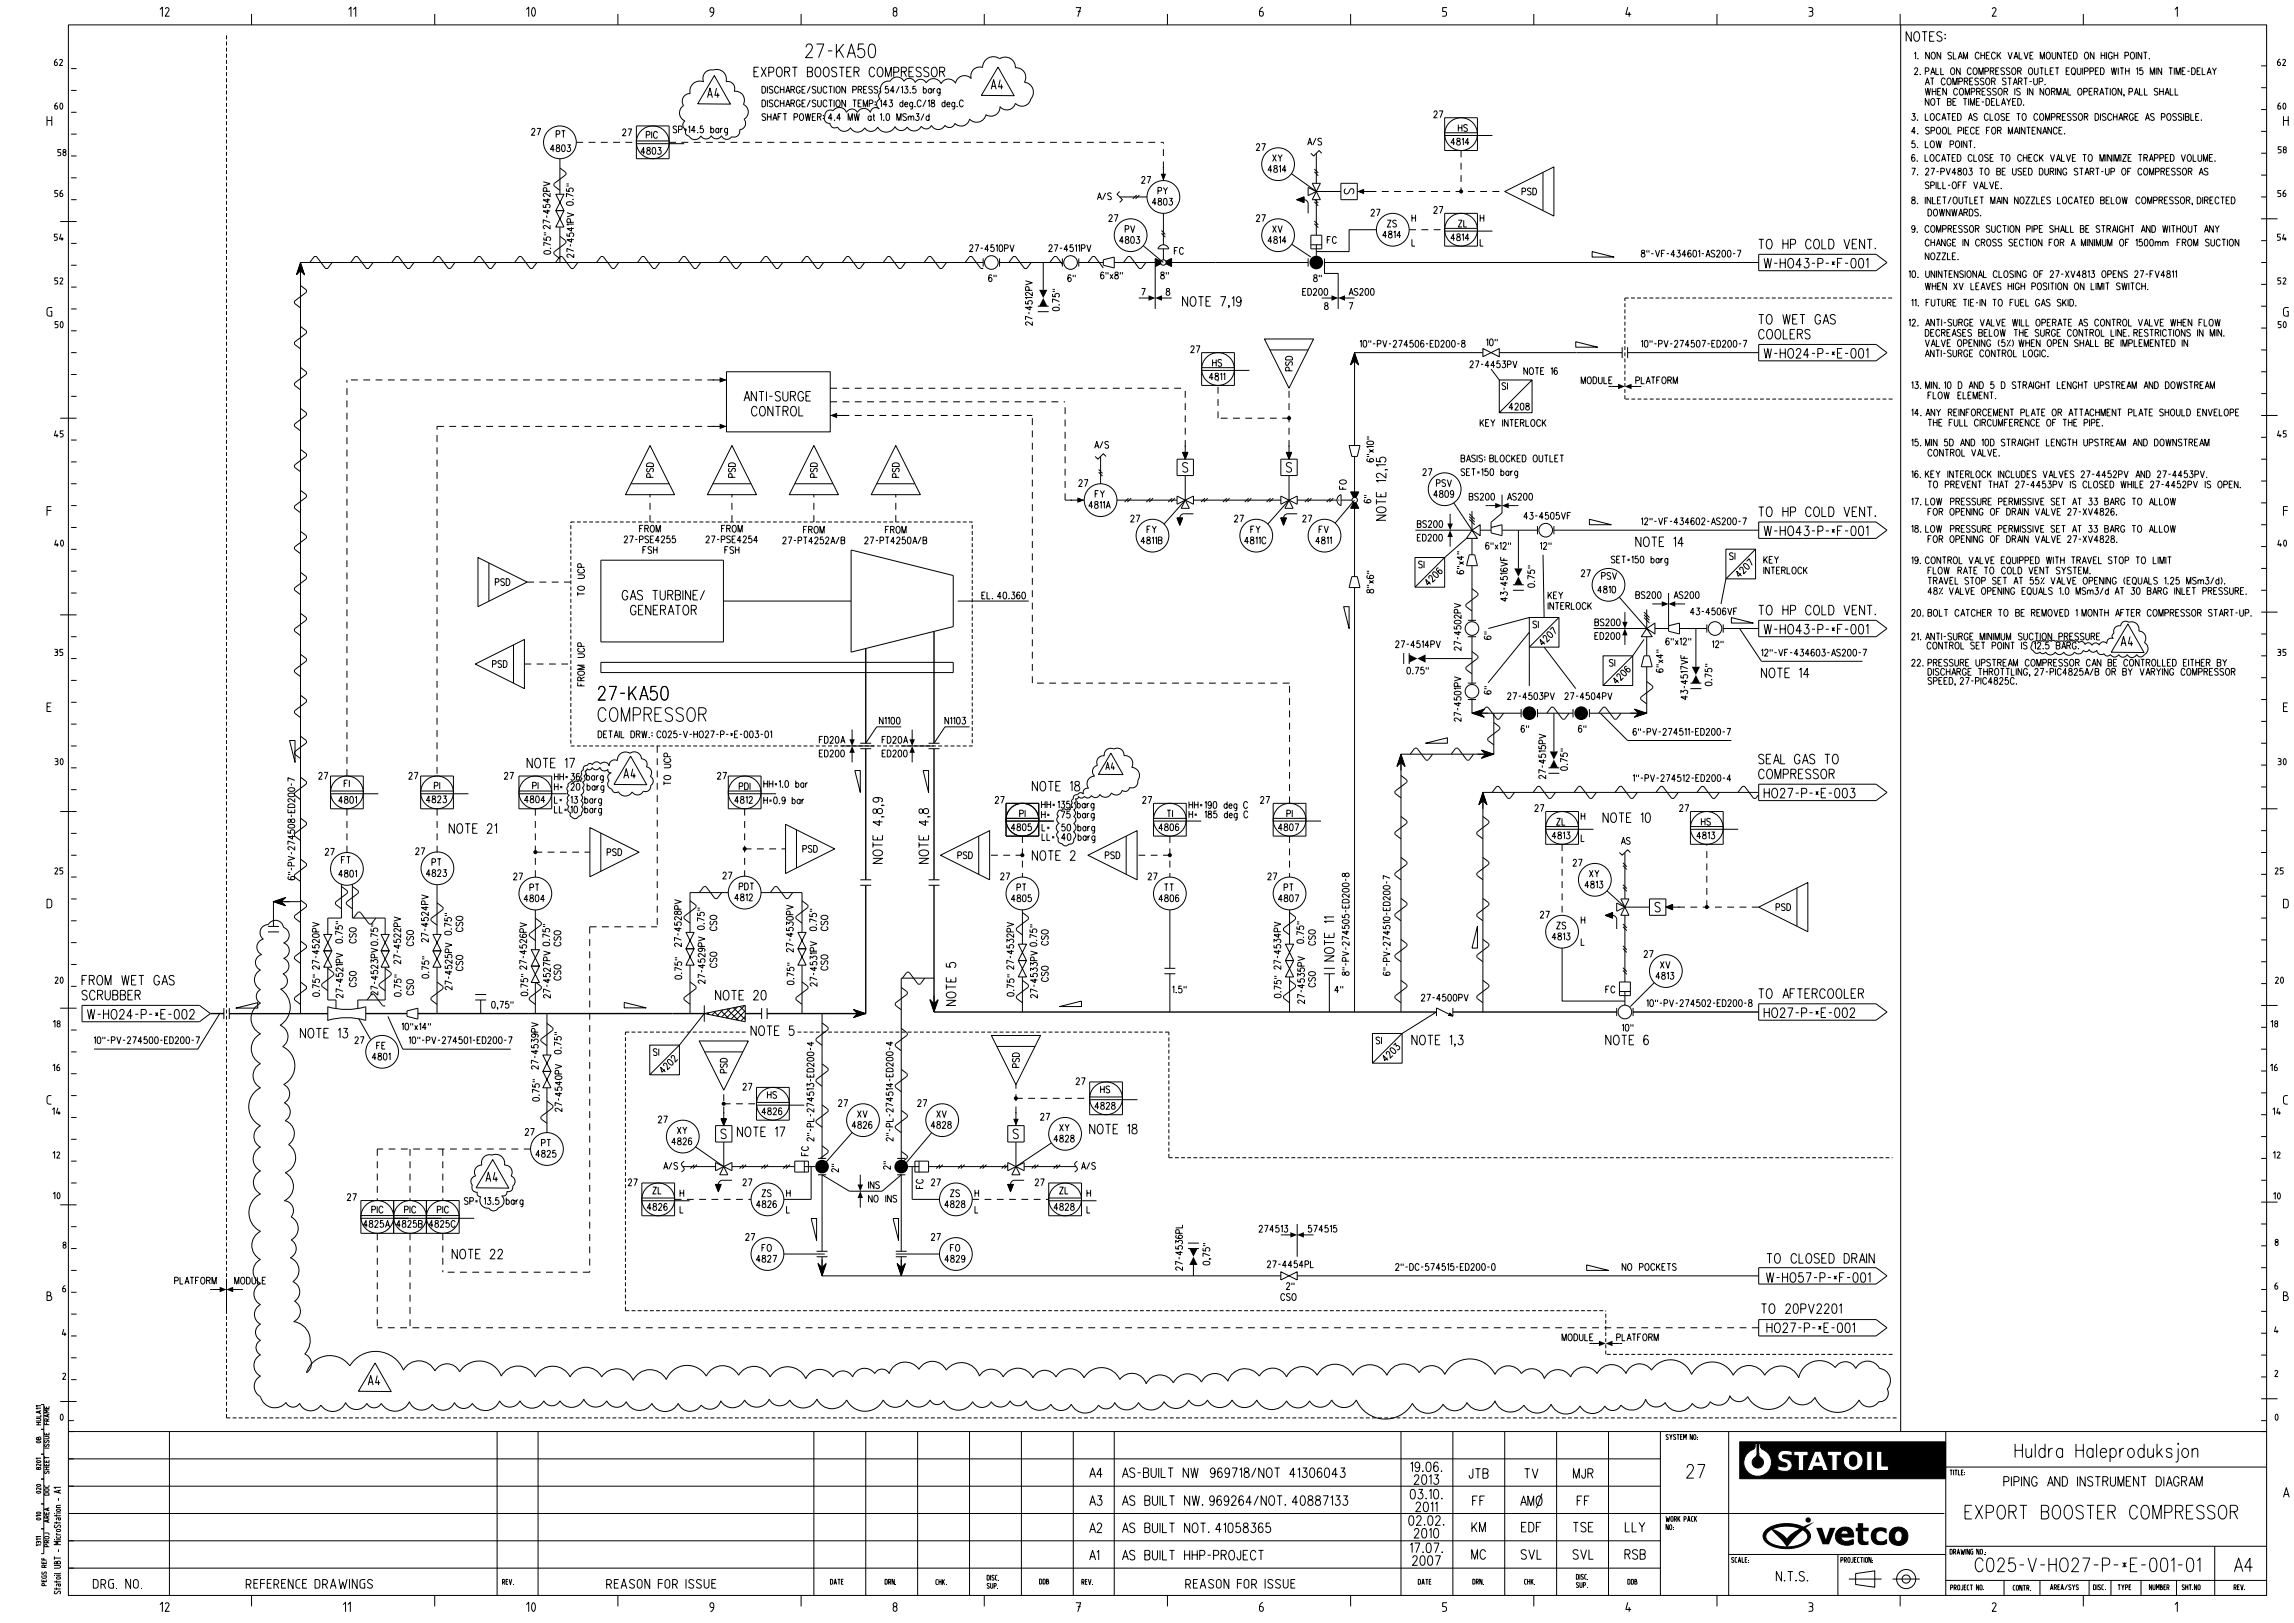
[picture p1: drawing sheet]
<svg xmlns="http://www.w3.org/2000/svg" width="1189mm" height="841mm" viewBox="0 0 1189 841" stroke-linecap="round" stroke-linejoin="round" font-family="sans-serif">
<defs><g id="words">
<g font-size="7.1">
<text x="418" y="30">27-KA50</text>
<text x="310" y="363">27-KA50</text>
<text x="310" y="374">COMPRESSOR</text>
<text x="1044" y="755">Huldra Haleproduksjon</text>
<text x="874" y="766">27</text>
<text x="1018" y="787">EXPORT BOOSTER COMPRESSOR</text>
<text x="1024" y="814">C025-V-HO27-P-*E-001-01</text>
<text x="1158" y="814">A4</text>
</g>
<g font-size="5">
<text x="83" y="9">12</text>
<text x="181" y="9">11</text>
<text x="273" y="9">10</text>
<text x="368" y="9">9</text>
<text x="463" y="9">8</text>
<text x="558" y="9">7</text>
<text x="653" y="9">6</text>
<text x="748" y="9">5</text>
<text x="842" y="9">4</text>
<text x="937" y="9">3</text>
<text x="1032" y="9">2</text>
<text x="1127" y="9">1</text>
<text x="988" y="21">NOTES:</text>
<text x="391" y="40">EXPORT BOOSTER COMPRESSOR</text>
<text x="514" y="46">A4</text>
<text x="366" y="51">A4</text>
<text x="24" y="65">H</text>
<text x="1183" y="65">H</text>
<text x="697" y="98" transform="rotate(90 697 98)">S</text>
<text x="912" y="129">TO HP COLD VENT.</text>
<text x="914" y="139">W-HO43-P-*F-001</text>
<text x="613" y="159">NOTE 7,19</text>
<text x="24" y="164">G</text>
<text x="912" y="168">TO WET GAS</text>
<text x="1183" y="164">G</text>
<text x="912" y="176">COOLERS</text>
<text x="914" y="186">W-HO24-P-*E-001</text>
<text x="386" y="208">ANTI-SURGE</text>
<text x="390" y="216">CONTROL</text>
<text x="613" y="245">S</text>
<text x="667" y="245">S</text>
<text x="24" y="267">F</text>
<text x="912" y="268">TO HP COLD VENT.</text>
<text x="1183" y="267">F</text>
<text x="914" y="278">W-HO43-P-*F-001</text>
<text x="848" y="283">NOTE 14</text>
<text x="323" y="311">GAS TURBINE/</text>
<text x="327" y="319">GENERATOR</text>
<text x="912" y="319">TO HP COLD VENT.</text>
<text x="914" y="329">W-HO43-P-*F-001</text>
<text x="1099" y="335">A4</text>
<text x="913" y="351">NOTE 14</text>
<text x="24" y="369">E</text>
<text x="1183" y="369">E</text>
<text x="912" y="396">SEAL GAS TO</text>
<text x="273" y="398">NOTE 17</text>
<text x="323" y="403">A4</text>
<text x="912" y="404">COMPRESSOR</text>
<text x="535" y="410">NOTE 18</text>
<text x="914" y="413">HO27-P-*E-003</text>
<text x="233" y="432">NOTE 21</text>
<text x="831" y="426">NOTE 10</text>
<text x="535" y="446">NOTE 2</text>
<text x="24" y="471">D</text>
<text x="858" y="473">S</text>
<text x="1183" y="471">D</text>
<text x="43" y="510">FROM WET GAS</text>
<text x="43" y="518">SCRUBBER</text>
<text x="371" y="518">NOTE 20</text>
<text x="912" y="517">TO AFTERCOOLER</text>
<text x="914" y="527">HO27-P-*E-002</text>
<text x="45" y="528">W-HO24-P-*E-002</text>
<text x="156" y="538">NOTE 13</text>
<text x="389" y="537">NOTE 5</text>
<text x="732" y="541">NOTE 1,3</text>
<text x="832" y="541">NOTE 6</text>
<text x="24" y="572">C</text>
<text x="1183" y="572">C</text>
<text x="565" y="588">NOTE 18</text>
<text x="374" y="590">S</text>
<text x="382" y="589">NOTE 17</text>
<text x="525" y="590">S</text>
<text x="252" y="612">A4</text>
<text x="234" y="652">NOTE 22</text>
<text x="916" y="655">TO CLOSED DRAIN</text>
<text x="916" y="664">W-HO57-P-*F-001</text>
<text x="24" y="674">B</text>
<text x="1183" y="674">B</text>
<text x="913" y="681">TO 20PV2201</text>
<text x="916" y="690">HO27-P-*E-001</text>
<text x="191" y="718">A4</text>
<text x="565" y="766">A4</text>
<text x="582" y="766">AS-BUILT NW 969718/NOT 41306043</text>
<text x="731" y="763">19.06.</text>
<text x="762" y="766">JTB</text>
<text x="790" y="766">TV</text>
<text x="816" y="766">MJR</text>
<text x="733" y="769">2013</text>
<text x="1039" y="770">PIPING AND INSTRUMENT DIAGRAM</text>
<text x="731" y="777">03.10.</text>
<text x="1183" y="776">A</text>
<text x="565" y="780">A3</text>
<text x="582" y="780">AS BUILT NW. 969264/NOT. 40887133</text>
<text x="734" y="783">2011</text>
<text x="763" y="780">FF</text>
<text x="788" y="780">AMO</text>
<text x="817" y="780">FF</text>
<text x="730" y="790">02.02.</text>
<text x="565" y="794">A2</text>
<text x="582" y="794">AS BUILT NOT. 41058365</text>
<text x="733" y="797">2010</text>
<text x="763" y="794">KM</text>
<text x="789" y="794">EDF</text>
<text x="815" y="794">TSE</text>
<text x="842" y="794">LLY</text>
<text x="565" y="808">A1</text>
<text x="582" y="808">AS BUILT HHP-PROJECT</text>
<text x="731" y="805">17.07.</text>
<text x="763" y="808">MC</text>
<text x="788" y="808">SVL</text>
<text x="815" y="808">SVL</text>
<text x="842" y="808">RSB</text>
<text x="732" y="811">2007</text>
<text x="921" y="819">N.T.S.</text>
<text x="48" y="823">DRG. NO.</text>
<text x="127" y="823">REFERENCE DRAWINGS</text>
<text x="314" y="823">REASON FOR ISSUE</text>
<text x="614" y="823">REASON FOR ISSUE</text>
<text x="83" y="835">12</text>
<text x="178" y="835">11</text>
<text x="273" y="835">10</text>
<text x="368" y="835">9</text>
<text x="463" y="835">8</text>
<text x="558" y="835">7</text>
<text x="653" y="835">6</text>
<text x="748" y="835">5</text>
<text x="842" y="835">4</text>
<text x="937" y="835">3</text>
<text x="1032" y="835">2</text>
<text x="1127" y="835">1</text>
</g>
<text font-size="3.7" x="573" y="399">A4</text>
<g font-size="3.5">
<text x="28" y="34">62</text>
<text x="992" y="31">1. NON SLAM CHECK VALVE MOUNTED ON HIGH POINT.</text>
<text x="1180" y="34">62</text>
<text x="992" y="39">2. PALL ON COMPRESSOR OUTLET EQUIPPED WITH 15 MIN TIME-DELAY</text>
<text x="995" y="44">AT COMPRESSOR START-UP.</text>
<text x="395" y="48">DISCHARGE/SUCTION PRESS: 54/13.5 barg</text>
<text x="995" y="49">WHEN COMPRESSOR IS IN NORMAL OPERATION, PALL SHALL</text>
<text x="28" y="57">60</text>
<text x="395" y="55">DISCHARGE/SUCTION TEMP: 143 deg.C/18 deg.C</text>
<text x="995" y="55">NOT BE TIME-DELAYED.</text>
<text x="1180" y="57">60</text>
<text x="395" y="62">SHAFT POWER: 4.4 MW at 1.0 MSm3/d</text>
<text x="743" y="61">27</text>
<text x="991" y="62">3. LOCATED AS CLOSE TO COMPRESSOR DISCHARGE AS POSSIBLE.</text>
<text x="275" y="70">27</text>
<text x="288" y="71">PT</text>
<text x="323" y="70">27</text>
<text x="335" y="72">PIC</text>
<text x="349" y="69">SP=14.5 barg</text>
<text x="756" y="68">HS</text>
<text x="991" y="69">4. SPOOL PIECE FOR MAINTENANCE.</text>
<text x="651" y="78">27</text>
<text x="678" y="75">A/S</text>
<text x="752" y="75">4814</text>
<text x="991" y="77">5.</text>
<text x="997" y="77">LOW POINT.</text>
<text x="30" y="81">58</text>
<text x="285" y="79">4803</text>
<text x="332" y="80">4803</text>
<text x="660" y="84">XY</text>
<text x="991" y="84">6. LOCATED CLOSE TO CHECK VALVE TO MINIMIZE TRAPPED VOLUME.</text>
<text x="1181" y="79">58</text>
<text x="657" y="89">4814</text>
<text x="592" y="95">27</text>
<text x="991" y="91">7.</text>
<text x="997" y="91">27-PV4803 TO BE USED DURING START-UP OF COMPRESSOR AS</text>
<text x="600" y="101">PY</text>
<text x="789" y="101">PSD</text>
<text x="998" y="98">SPILL-OFF VALVE.</text>
<text x="28" y="102">56</text>
<text x="569" y="103">A/S</text>
<text x="597" y="106">4803</text>
<text x="991" y="106">8. INLET/OUTLET MAIN NOZZLES LOCATED BELOW COMPRESSOR, DIRECTED</text>
<text x="1180" y="102">56</text>
<text x="711" y="112">27</text>
<text x="743" y="111">27</text>
<text x="995" y="112">DOWNWARDS.</text>
<text x="575" y="115">27</text>
<text x="651" y="115">27</text>
<text x="719" y="118">ZS</text>
<text x="732" y="115">H</text>
<text x="756" y="118">ZL</text>
<text x="767" y="115">H</text>
<text x="28" y="125">54</text>
<text x="583" y="120">PV</text>
<text x="660" y="120">XV</text>
<text x="717" y="123">4814</text>
<text x="752" y="125">4814</text>
<text x="991" y="120">9. COMPRESSOR SUCTION PIPE SHALL BE STRAIGHT AND WITHOUT ANY</text>
<text x="1180" y="125">54</text>
<text x="503" y="130">27-4510PV</text>
<text x="544" y="130">27-4511PV</text>
<text x="580" y="126">4803</text>
<text x="609" y="132">FC</text>
<text x="657" y="126">4814</text>
<text x="688" y="126">FC</text>
<text x="732" y="128">L</text>
<text x="767" y="128">L</text>
<text x="998" y="127">CHANGE IN CROSS SECTION FOR A MINIMUM OF 1500mm FROM SUCTION</text>
<text x="851" y="133">8&quot;-VF-434601-AS200-7</text>
<text x="998" y="135">NOZZLE.</text>
<text x="989" y="144">10. UNINTENSIONAL CLOSING OF 27-XV4813 OPENS 27-FV4811</text>
<text x="28" y="147">52</text>
<text x="512" y="146">6&quot;</text>
<text x="553" y="146">6&quot;</text>
<text x="570" y="145">6&quot;x8&quot;</text>
<text x="602" y="145">8&quot;</text>
<text x="681" y="146">8&quot;</text>
<text x="1180" y="147">52</text>
<text x="592" y="153">7</text>
<text x="604" y="153">8</text>
<text x="675" y="153">ED200</text>
<text x="699" y="153">AS200</text>
<text x="993" y="150">WHEN XV LEAVES HIGH POSITION ON LIMIT SWITCH.</text>
<text x="687" y="160">8</text>
<text x="699" y="160">7</text>
<text x="991" y="159">11. FUTURE TIE-IN TO FUEL GAS SKID.</text>
<text x="28" y="170">50</text>
<text x="989" y="169">12. ANTI-SURGE VALVE WILL OPERATE AS CONTROL VALVE WHEN FLOW</text>
<text x="1181" y="170">50</text>
<text x="705" y="180">10&quot;-PV-274506-ED200-8</text>
<text x="770" y="179">10&quot;</text>
<text x="851" y="180">10&quot;-PV-274507-ED200-7</text>
<text x="993" y="180">VALVE OPENING (5%) WHEN OPEN SHALL BE IMPLEMENTED IN</text>
<text x="993" y="174">DECREASES BELOW THE SURGE CONTROL LINE. RESTRICTIONS IN MIN.</text>
<text x="617" y="183">27</text>
<text x="993" y="185">ANTI-SURGE CONTROL LOGIC.</text>
<text x="628" y="190">HS</text>
<text x="762" y="191">27-4453PV</text>
<text x="627" y="197">4811</text>
<text x="790" y="194">NOTE 16</text>
<text x="779" y="202">SI</text>
<text x="820" y="199">MODULE</text>
<text x="848" y="199">PLATFORM</text>
<text x="991" y="201">13. MIN. 10 D AND 5 D STRAIGHT LENGHT UPSTREAM AND DOWSTREAM</text>
<text x="995" y="207">FLOW ELEMENT.</text>
<text x="782" y="212">4208</text>
<text x="991" y="216">14. ANY REINFORCEMENT PLATE OR ATTACHMENT PLATE SHOULD ENVELOPE</text>
<text x="767" y="221">KEY INTERLOCK</text>
<text x="995" y="221">THE FULL CIRCUMFERENCE OF THE PIPE.</text>
<text x="28" y="227">45</text>
<text x="1180" y="227">45</text>
<text x="567" y="232">A/S</text>
<text x="991" y="231">15. MIN 5D AND 10D STRAIGHT LENGTH UPSTREAM AND DOWNSTREAM</text>
<text x="757" y="239">BASIS: BLOCKED OUTLET</text>
<text x="995" y="236">CONTROL VALVE.</text>
<text x="737" y="246">27</text>
<text x="757" y="246">SET=150 barg</text>
<text x="991" y="248">16. KEY INTERLOCK INCLUDES VALVES 27-4452PV AND 27-4453PV.</text>
<text x="559" y="252">27</text>
<text x="568" y="258">FY</text>
<text x="743" y="258">4809</text>
<text x="745" y="252">PSV</text>
<text x="995" y="253">TO PREVENT THAT 27-4453PV IS CLOSED WHILE 27-4452PV IS OPEN.</text>
<text x="564" y="263">4811A</text>
<text x="762" y="259">BS200</text>
<text x="781" y="259">AS200</text>
<text x="991" y="262">17. LOW PRESSURE PERMISSIVE SET AT 33 BARG TO ALLOW</text>
<text x="790" y="269">43-4505VF</text>
<text x="995" y="267">FOR OPENING OF DRAIN VALVE 27-XV4826.</text>
<text x="332" y="276">FROM</text>
<text x="374" y="276">FROM</text>
<text x="586" y="270">27</text>
<text x="640" y="270">27</text>
<text x="675" y="270">27</text>
<text x="735" y="273">BS200</text>
<text x="851" y="272">12&quot;-VF-434602-AS200-7</text>
<text x="991" y="276">18. LOW PRESSURE PERMISSIVE SET AT 33 BARG TO ALLOW</text>
<text x="323" y="281">27-PSE4255</text>
<text x="366" y="281">27-PSE4254</text>
<text x="406" y="282">27-PT4252A/B</text>
<text x="416" y="276">FROM</text>
<text x="448" y="282">27-PT4250A/B</text>
<text x="459" y="276">FROM</text>
<text x="591" y="282">4811B</text>
<text x="595" y="276">FY</text>
<text x="645" y="282">4811C</text>
<text x="648" y="276">FY</text>
<text x="682" y="282">4811</text>
<text x="684" y="276">FV</text>
<text x="735" y="280">ED200</text>
<text x="995" y="281">FOR OPENING OF DRAIN VALVE 27-XV4828.</text>
<text x="28" y="283">40</text>
<text x="333" y="287">FSH</text>
<text x="376" y="287">FSH</text>
<text x="770" y="285">6&quot;x12&quot;</text>
<text x="798" y="285">12&quot;</text>
<text x="1180" y="283">40</text>
<text x="835" y="292">SET=150 barg</text>
<text x="896" y="290">SI</text>
<text x="908" y="293" transform="rotate(-45 908 293)">7</text>
<text x="914" y="292">KEY</text>
<text x="991" y="292">19. CONTROL VALVE EQUIPPED WITH TRAVEL STOP TO LIMIT</text>
<text x="735" y="294">SI</text>
<text x="745" y="300" transform="rotate(-45 745 300)">0</text>
<text x="747" y="298" transform="rotate(-45 747 298)">6</text>
<text x="820" y="299">27</text>
<text x="902" y="299" transform="rotate(-45 902 299)">4</text>
<text x="904" y="297" transform="rotate(-45 904 297)">2</text>
<text x="906" y="295" transform="rotate(-45 906 295)">0</text>
<text x="914" y="297">INTERLOCK</text>
<text x="995" y="297">FLOW RATE TO COLD VENT SYSTEM.</text>
<text x="257" y="303">PSD</text>
<text x="741" y="304" transform="rotate(-45 741 304)">4</text>
<text x="743" y="302" transform="rotate(-45 743 302)">2</text>
<text x="830" y="300">PSV</text>
<text x="995" y="303">TRAVEL STOP SET AT 55% VALVE OPENING (EQUALS 1.25 MSm3/d).</text>
<text x="509" y="310">EL. 40.360</text>
<text x="802" y="310">KEY</text>
<text x="828" y="307">4810</text>
<text x="848" y="310">BS200</text>
<text x="868" y="310">AS200</text>
<text x="995" y="308">48% VALVE OPENING EQUALS 1.0 MSm3/d AT 30 BARG INLET PRESSURE.</text>
<text x="802" y="316">INTERLOCK</text>
<text x="876" y="319">43-4506VF</text>
<text x="991" y="319">20. BOLT CATCHER TO BE REMOVED 1 MONTH AFTER COMPRESSOR START-UP.</text>
<text x="795" y="325">SI</text>
<text x="806" y="329" transform="rotate(-45 806 329)">7</text>
<text x="827" y="324">BS200</text>
<text x="723" y="336">27-4514PV</text>
<text x="800" y="335" transform="rotate(-45 800 335)">4</text>
<text x="802" y="333" transform="rotate(-45 802 333)">2</text>
<text x="804" y="331" transform="rotate(-45 804 331)">0</text>
<text x="827" y="331">ED200</text>
<text x="863" y="334">6&quot;x12&quot;</text>
<text x="887" y="336">12&quot;</text>
<text x="991" y="332">21. ANTI-SURGE MINIMUM SUCTION PRESSURE</text>
<text x="28" y="340">35</text>
<text x="913" y="340">12&quot;-VF-434603-AS200-7</text>
<text x="994" y="336">CONTROL SET POINT IS 12.5 BARG.</text>
<text x="1180" y="340">35</text>
<text x="255" y="346">PSD</text>
<text x="834" y="345">SI</text>
<text x="991" y="345">22. PRESSURE UPSTREAM COMPRESSOR CAN BE CONTROLLED EITHER BY</text>
<text x="729" y="349">0.75&quot;</text>
<text x="840" y="353" transform="rotate(-45 840 353)">2</text>
<text x="842" y="351" transform="rotate(-45 842 351)">0</text>
<text x="844" y="349" transform="rotate(-45 844 349)">6</text>
<text x="994" y="350">DISCHARGE THROTTLING, 27-PIC4825A/B OR BY VARYING COMPRESSOR</text>
<text x="838" y="355" transform="rotate(-45 838 355)">4</text>
<text x="995" y="355">SPEED, 27-PIC4825C.</text>
<text x="781" y="362">27-4503PV</text>
<text x="811" y="362">27-4504PV</text>
<text x="456" y="375">N1100</text>
<text x="490" y="375">N1103</text>
<text x="310" y="382">DETAIL DRW.: C025-V-HO27-P-*E-003-01</text>
<text x="788" y="379">6&quot;</text>
<text x="818" y="379">6&quot;</text>
<text x="846" y="381">6&quot;-PV-274511-ED200-7</text>
<text x="425" y="385">FD20A</text>
<text x="457" y="385">FD20A</text>
<text x="425" y="392">ED200</text>
<text x="457" y="392">ED200</text>
<text x="28" y="396">30</text>
<text x="1181" y="396">30</text>
<text x="165" y="404">27</text>
<text x="178" y="408">FI</text>
<text x="212" y="404">27</text>
<text x="261" y="404">27</text>
<text x="287" y="404">HH=36 barg</text>
<text x="372" y="404">27</text>
<text x="846" y="405">1&quot;-PV-274512-ED200-4</text>
<text x="225" y="409">PI</text>
<text x="276" y="409">PI</text>
<text x="287" y="409">H=</text>
<text x="296" y="409">20 barg</text>
<text x="383" y="409">PDI</text>
<text x="396" y="408">HH=1.0 bar</text>
<text x="176" y="416">4801</text>
<text x="221" y="416">4823</text>
<text x="272" y="416">4804</text>
<text x="287" y="416">L=</text>
<text x="296" y="416">13 barg</text>
<text x="381" y="416">4812</text>
<text x="396" y="417">H=0.9 bar</text>
<text x="516" y="416">27</text>
<text x="540" y="419">HH=135 barg</text>
<text x="592" y="416">27</text>
<text x="616" y="419">HH=190 deg C</text>
<text x="653" y="416">27</text>
<text x="287" y="421">LL=10 barg</text>
<text x="529" y="423">PI</text>
<text x="540" y="424">H=</text>
<text x="550" y="424">75 barg</text>
<text x="605" y="423">TI</text>
<text x="616" y="424">H=</text>
<text x="625" y="424">185 deg C</text>
<text x="667" y="423">PI</text>
<text x="795" y="421">27</text>
<text x="820" y="425">H</text>
<text x="871" y="421">27</text>
<text x="524" y="430">4805</text>
<text x="540" y="431">L=</text>
<text x="550" y="431">50 barg</text>
<text x="601" y="430">4806</text>
<text x="663" y="430">4807</text>
<text x="807" y="428">ZL</text>
<text x="882" y="428">HS</text>
<text x="540" y="435">LL= 40 barg</text>
<text x="804" y="435">4813</text>
<text x="820" y="436">L</text>
<text x="840" y="438">AS</text>
<text x="880" y="435">4813</text>
<text x="169" y="443">27</text>
<text x="215" y="443">27</text>
<text x="315" y="443">PSD</text>
<text x="416" y="442">PSD</text>
<text x="177" y="447">FT</text>
<text x="224" y="449">PT</text>
<text x="496" y="445">PSD</text>
<text x="573" y="445">PSD</text>
<text x="815" y="449">27</text>
<text x="28" y="453">25</text>
<text x="176" y="454">4801</text>
<text x="221" y="454">4823</text>
<text x="266" y="456">27</text>
<text x="375" y="455">27</text>
<text x="519" y="456">27</text>
<text x="595" y="456">27</text>
<text x="657" y="456">27</text>
<text x="824" y="454">XY</text>
<text x="1179" y="453">25</text>
<text x="275" y="462">PT</text>
<text x="383" y="461">PDT</text>
<text x="527" y="462">PT</text>
<text x="604" y="462">TT</text>
<text x="666" y="462">PT</text>
<text x="822" y="460">4813</text>
<text x="272" y="467">4804</text>
<text x="381" y="467">4812</text>
<text x="524" y="467">4805</text>
<text x="601" y="467">4806</text>
<text x="663" y="467">4807</text>
<text x="921" y="472">PSD</text>
<text x="798" y="476">27</text>
<text x="820" y="479">H</text>
<text x="807" y="481">ZS</text>
<text x="805" y="487">4813</text>
<text x="820" y="490">L</text>
<text x="852" y="496">27</text>
<text x="861" y="502">XV</text>
<text x="28" y="510">20</text>
<text x="858" y="507">4813</text>
<text x="1179" y="510">20</text>
<text x="608" y="514">1.5&quot;</text>
<text x="692" y="514">4&quot;</text>
<text x="832" y="514">FC</text>
<text x="737" y="519">27-4500PV</text>
<text x="854" y="522">10&quot;-PV-274502-ED200-8</text>
<text x="255" y="522">0,75&quot;</text>
<text x="28" y="532">18</text>
<text x="208" y="534">10&quot;x14&quot;</text>
<text x="1177" y="532">18</text>
<text x="841" y="534">10&quot;</text>
<text x="49" y="541">10&quot;-PV-274500-ED200-7</text>
<text x="184" y="541">27</text>
<text x="195" y="544">FE</text>
<text x="212" y="541">10&quot;-PV-274501-ED200-7</text>
<text x="713" y="541">SI</text>
<text x="725" y="544" transform="rotate(-45 725 544)">3</text>
<text x="193" y="549">4801</text>
<text x="339" y="547">SI</text>
<text x="350" y="550" transform="rotate(-45 350 550)">2</text>
<text x="719" y="550" transform="rotate(-45 719 550)">4</text>
<text x="721" y="548" transform="rotate(-45 721 548)">2</text>
<text x="723" y="546" transform="rotate(-45 723 546)">0</text>
<text x="27" y="555">16</text>
<text x="344" y="556" transform="rotate(-45 344 556)">4</text>
<text x="346" y="554" transform="rotate(-45 346 554)">2</text>
<text x="348" y="552" transform="rotate(-45 348 552)">0</text>
<text x="1177" y="555">16</text>
<text x="558" y="562">27</text>
<text x="385" y="565">27</text>
<text x="398" y="569">HS</text>
<text x="570" y="566">HS</text>
<text x="435" y="573">27</text>
<text x="476" y="573">27</text>
<text x="568" y="575">4828</text>
<text x="27" y="578">14</text>
<text x="341" y="582">27</text>
<text x="395" y="578">4826</text>
<text x="444" y="579">XV</text>
<text x="486" y="579">XV</text>
<text x="539" y="580">27</text>
<text x="1178" y="578">14</text>
<text x="351" y="588">XY</text>
<text x="442" y="585">4826</text>
<text x="483" y="585">4828</text>
<text x="549" y="586">XY</text>
<text x="272" y="588">27</text>
<text x="281" y="594">PT</text>
<text x="348" y="593">4826</text>
<text x="546" y="592">4828</text>
<text x="278" y="600">4825</text>
<text x="27" y="600">12</text>
<text x="344" y="606">A/S</text>
<text x="561" y="606">A/S</text>
<text x="1178" y="600">12</text>
<text x="326" y="614">27</text>
<text x="385" y="614">27</text>
<text x="450" y="616">INS</text>
<text x="483" y="614">27</text>
<text x="536" y="614">27</text>
<text x="28" y="621">10</text>
<text x="180" y="622">27</text>
<text x="338" y="619">ZL</text>
<text x="352" y="620">H</text>
<text x="395" y="620">ZS</text>
<text x="408" y="620">H</text>
<text x="450" y="623">NO INS</text>
<text x="493" y="620">ZS</text>
<text x="505" y="620">H</text>
<text x="549" y="619">ZL</text>
<text x="563" y="620">H</text>
<text x="1178" y="621">10</text>
<text x="193" y="629">PIC</text>
<text x="210" y="629">PIC</text>
<text x="227" y="629">PIC</text>
<text x="241" y="624">SP= 13.5 barg</text>
<text x="336" y="627">4826</text>
<text x="352" y="629">L</text>
<text x="392" y="626">4826</text>
<text x="408" y="629">L</text>
<text x="490" y="626">4828</text>
<text x="505" y="629">L</text>
<text x="546" y="627">4828</text>
<text x="563" y="629">L</text>
<text x="188" y="636">4825A</text>
<text x="206" y="636">4825B</text>
<text x="222" y="636">4825C</text>
<text x="653" y="638">274513</text>
<text x="678" y="638">574515</text>
<text x="32" y="647">8</text>
<text x="386" y="643">27</text>
<text x="483" y="643">27</text>
<text x="1179" y="646">8</text>
<text x="395" y="648">FO</text>
<text x="493" y="648">FO</text>
<text x="392" y="654">4827</text>
<text x="490" y="654">4829</text>
<text x="657" y="657">27-4454PL</text>
<text x="723" y="658">2&quot;-DC-574515-ED200-0</text>
<text x="841" y="658">NO POCKETS</text>
<text x="91" y="665">PLATFORM</text>
<text x="122" y="665">MODULE</text>
<text x="32" y="670">6</text>
<text x="667" y="668">2&quot;</text>
<text x="1179" y="668">6</text>
<text x="664" y="674">CSO</text>
<text x="32" y="692">4</text>
<text x="810" y="695">MODULE</text>
<text x="838" y="695">PLATFORM</text>
<text x="1179" y="691">4</text>
<text x="1179" y="713">2</text>
<text x="32" y="715">2</text>
<text x="31" y="736">0</text>
<text x="1179" y="736">0</text>
</g>
<g font-size="2.8">
<text x="153" y="456" transform="rotate(-90 153 456)">6&quot;-</text>
<text x="863" y="746">SYSTEM NO:</text>
<text x="1011" y="764">TITLE:</text>
<text x="863" y="789">WORK PACK</text>
<text x="863" y="793">NO:</text>
<text x="897" y="810">SCALE:</text>
<text x="954" y="810">PROJECTION:</text>
<text x="1011" y="805">DRAWING NO.:</text>
<text x="32" y="816" transform="rotate(-90 32 816)">lUBT - Mir Statin - A1</text>
<text x="260" y="821">REV.</text>
<text x="430" y="821">DATE</text>
<text x="459" y="821">DRN.</text>
<text x="485" y="821">CHK.</text>
<text x="512" y="819">DISC.</text>
<text x="539" y="821">DDB</text>
<text x="561" y="821">REV.</text>
<text x="735" y="821">DATE</text>
<text x="763" y="821">DRN.</text>
<text x="790" y="821">CHK.</text>
<text x="817" y="818">DISC.</text>
<text x="844" y="821">DDB</text>
<text x="32" y="826" transform="rotate(-90 32 826)">Statoi</text>
<text x="512" y="823">SUP.</text>
<text x="817" y="823">SUP.</text>
<text x="1011" y="824">PROJECT NO.</text>
<text x="1043" y="824">CONTR.</text>
<text x="1063" y="824">AREA/SYS</text>
<text x="1085" y="824">DISC.</text>
<text x="1098" y="824">TYPE</text>
<text x="1114" y="824">NUMBER</text>
<text x="1131" y="824">SHT.NO</text>
<text x="1158" y="824">REV.</text>
</g>
<g font-size="2.5">
<text x="21" y="729" transform="rotate(-90 21 729)">1</text>
<text x="21" y="738" transform="rotate(-90 21 738)">HULA1</text>
<text x="26" y="738" transform="rotate(-90 26 738)">FRAME</text>
<text x="21" y="748" transform="rotate(-90 21 748)">0B</text>
<text x="26" y="750" transform="rotate(-90 26 750)">S</text>
<text x="26" y="751" transform="rotate(-90 26 751)">ISUE</text>
<text x="21" y="762" transform="rotate(-90 21 762)">8201</text>
<text x="26" y="764" transform="rotate(-90 26 764)">SHEET</text>
<text x="21" y="774" transform="rotate(-90 21 774)">020</text>
<text x="26" y="775" transform="rotate(-90 26 775)">DOC</text>
<text x="21" y="785" transform="rotate(-90 21 785)">0</text>
<text x="21" y="788" transform="rotate(-90 21 788)">01</text>
<text x="26" y="789" transform="rotate(-90 26 789)">AREA</text>
<text x="21" y="797" transform="rotate(-90 21 797)">1</text>
<text x="21" y="801" transform="rotate(-90 21 801)">1</text>
<text x="26" y="802" transform="rotate(-90 26 802)">PROJ</text>
<text x="24" y="822" transform="rotate(-90 24 822)">PEGS REF</text>
</g>
</g></defs>
<g fill="none" stroke="#000" stroke-width=".52">
<path d="M35 13h1140v814h-1140zM130 7v6M225 7v6M320 7v6M415 7v6M510 7v6M605 7v6M700 7v6M795 7v6M890 7v6M985 7v6M985 13v729"/>
<path d="M1080 7v6M37 36h3M370 39l9 15h-17zM517 35l9 15-17-1zM1172 34h3M37 58h3M37 47h3M428 58l4-1a4 4 0 0 1 7 1 3 3 0 0 1 3-1 3 3 0 0 1 2 1 4 4 0 0 1 4-2 4 4 0 0 1 3 2 2.7 2.7 0 0 1 2-2 2.7 2.7 0 0 1 3 0 2.9 2.9 0 0 1-2-2 2.9 2.9 0 0 1 2-3 1.9 1.9 0 0 1-1-2 1.9 1.9 0 0 1 2-1 4 4 0 0 1 0-4 4 4 0 0 1 4-2 4 4 0 0 1 4-2 4 4 0 0 1 4 2 3 3 0 0 1 3-1 3 3 0 0 1 2 2 3 3 0 0 1 3-2 3 3 0 0 1 3 2 4 4 0 0 1 4-2 4 4 0 0 1 4 2 4 4 0 0 1 3-2 4 4 0 0 1 4 2 5 5 0 0 1 4-4 5 5 0 0 1 4 2 5 5 0 0 1 2-5 5 5 0 0 1 4-1 6 6 0 0 1 3-5 6 6 0 0 1 6 0 5 5 0 0 1 6 0 5 5 0 0 1 2 5 5 5 0 0 1 5 2 5 5 0 0 1 0 6 6 6 0 0 1 4 3 6 6 0 0 1-1 6 5 5 0 0 1-8 2 5 5 0 0 1-3 3 5 5 0 0 1-5-2 5 5 0 0 1-2 5 5 5 0 0 1-5-1 5 5 0 0 1-4 4 5 5 0 0 1-4-1 4 4 0 0 1-4 3 4 4 0 0 1-4-1 2.9 2.9 0 0 1-2 2 2.9 2.9 0 0 1-3-1 4 4 0 0 1-4 2 4 4 0 0 1-3-2 2.9 2.9 0 0 1-3 2 2.9 2.9 0 0 1-2-2 4 4 0 0 1-4 3 4 4 0 0 1-4-2 4 4 0 0 1-3 2 4 4 0 0 1-3-2 5 5 0 0 1-5 2 5 5 0 0 1-4-2 4 4 0 0 1-3 2 4 4 0 0 1-4-2 4 4 0 0 1-4 2 4 4 0 0 1-3-2 4 4 0 0 1-4 2 4 4 0 0 1-3-2 2.4 2.4 0 0 1-2 0 2.4 2.4 0 0 1-2-2 3 3 0 0 1-3-2 3 3 0 0 1 1-3zM1172 57h3M1172 45h3M37 70h3M299 74h3"/>
<path d="M305 74h4M311 74h4M318 74h3M324 74h4M330 74h25M330 73h17M330 65h17v17h-17zM347 74h3M353 74h4M356 67a2.6 2.6 0 0 1-2-2 2.6 2.6 0 0 1 1-2 4 4 0 0 1-3-4 4 4 0 0 1 2-4 4 4 0 0 1 0-4 4 4 0 0 1 4-3 5 5 0 0 1 1-5 5 5 0 0 1 6-1 5 5 0 0 1 1-5 5 5 0 0 1 4-1 5 5 0 0 1 6 6 4 4 0 0 1 4 2 4 4 0 0 1 1 3 5 5 0 0 1 4 2 5 5 0 0 1 0 5 4 4 0 0 1 3 4 4 4 0 0 1-2 4 3 3 0 0 1 0 3 3 3 0 0 1-3 2 3 3 0 0 1-1 3 3 3 0 0 1-3 1 3 3 0 0 1-3 1 3 3 0 0 1-2-2 3 3 0 0 1-3 2 3 3 0 0 1-2-2 3 3 0 0 1-3 2 3 3 0 0 1-3-2 3 3 0 0 1-3 2 3 3 0 0 1-3-2M360 74h3M366 74h3"/>
<path d="M372 74h4M379 74h3M385 74h4M391 74h4M398 74h3M404 74h4M411 74h3M417 74h3M423 74h4M430 74h3M436 74h4M442 74h4"/>
<path d="M449 74h3M455 74h4M461 74h4M468 74h3M474 74h4M481 74h3M487 74h3M493 74h4M500 74h3M506 74h4M512 74h4M519 74h3"/>
<path d="M525 74h4M532 74h3M538 74h3M544 74h4M551 74h3M557 74h4M563 74h4M570 74h3M576 74h4M582 74h4M589 74h3M595 74h4"/>
<path d="M602 74h1M603 77v4M679 79l2 2 3-3 1 1M682 79v16M749 70h25M749 69h17M749 61h17v17h-17zM757 78v4M1172 79h3M1172 68h3M37 92h3M37 81h3"/>
<path d="M282 94l3 1-3 1M283 99v-1h-1v1h3M290 82v19M290 87l3 2v1l-6 5v1l3 3M294 98v1h1a1.1 1.1 0 0 1 0-1 1.1 1.1 0 0 1 2 0 1.1 1.1 0 0 1-1 1M294 96h1M294 95h1M580 99l-1 2 3 2-2 2M602 91h2l-1 2zM603 84v10M669 90l13 9M678 97l4 2-4 2z"/>
<path d="M680 95h4l-4 8h4zM681 88l2 2M681 89l2 2M682 99h13v-4h8v8h-8M703 99h10M705 99h1v1zM716 99h4M723 99h3M729 99h4M735 99h4M742 99h3M748 99h4"/>
<path d="M754 99h4M757 84v4M757 91v3M757 97v2M761 99h3M767 99h4M774 99h3M780 99l25-13v26zM800 89v20M1172 91h3M31 115h9M37 103h3"/>
<path d="M282 106v1l1 1a1.1 1.1 0 0 1 0-2 1.1 1.1 0 0 1 2 0 1.1 1.1 0 0 1-1 2M283 112v1M284 109v2l-2-2h3M284 103v2l-2-1h3M285 115l-3-1v2M285 117v2l-3-2v1M285 100v2l-3-2v1v1M288 101l4 8h-4l4-8zM288 109l4 9h-4l4-9zM290 118v18M294 105a1.7 1.7 0 0 1 2-1 1.7 1.7 0 0 1 1 2 1.8 1.8 0 0 1-2 1 1.8 1.8 0 0 1-1-2zM294 110l3 1-3 1"/>
<path d="M296 115v-1h-2v1h3M296 118v2l-2-2h3M297 103h.1M297 102l-3-2v2M297 116h-3l1 1M580 102h15M589 101l-2 2M591 101l-2 2M602 119l2 2M603 111v16M672 103l4-1v3zM672 104h1"/>
<path d="M673 103v1M673 103l1 1M673 103l2 2M674 104l-1-1 1 1M674 103l2 2M674 103l2 1M675 102l1 2M675 102l1 1M676 102h.1M676 103l-1-1 1 1M676 105l-2-2 2 2M676 103l1 1 1 1v6"/>
<path d="M681 115l2 2M681 116l2 2M681 105l2 2M682 103l1 2M682 103v19M713 119h-14v11h-17M730 119h4M737 119h3M743 119h4M749 111h17v17h-17zM749 120h25M749 118h17"/>
<path d="M1172 113h8M1172 102h3M37 137h3M37 126h3M154 140h3M155 140h2M155 139h2M155 138h2M155 138h1M155 137h1M156 137h.1M156 136h.1"/>
<path d="M156 136l2 6-2-2-2 2zM161 136l2-3h1l4 6h1l3-3M182 136l2-3h1l5 6h1l2-3M203 136l2-3h1l5 6h1l3-3M224 136l2-3h2l4 6h1l3-3M245 136l3-3h1l4 6h1l3-3M267 136l2-3h1l5 6h1l2-3M282 123v1h1a1.1 1.1 0 0 1 0-1 1.1 1.1 0 0 1 2 0 1.1 1.1 0 0 1 0 2M282 122h1M282 121h1M282 130a1.7 1.7 0 0 1 2 0 1.7 1.7 0 0 1 1 1 1.8 1.8 0 0 1-2 1 1.8 1.8 0 0 1-1-2zM285 129h.1"/>
<path d="M285 127l-3-1v1M288 136l2-3h1l5 6h1l3-3M290 122l3 3v1l-6 4v1l3 3M294 121v1h1a1.1 1.1 0 0 1 0-1 1.1 1.1 0 0 1 2 0 1.1 1.1 0 0 1 0 2M296 127v1M296 123v3l-2-2h3M297 132v1l-2-1-1 1h1M297 130l-3-1v2M309 136l2-3h2l4 6h1l3-3M330 136l3-3h1l4 6h1l3-3M352 136l2-3h1l5 6 3-3M373 136l2-3h1l5 6h1l2-3"/>
<path d="M394 136l2-3h1l5 6h1l3-3M415 136l2-3h2l4 6h1l3-3M437 136l2-3h1l4 6h1l3-3M458 136l2-3h1l5 6h1l2-3M479 136l2-3h1l5 6h1l3-3M500 136l2-3h2l4 6h2M510 136h-354v389M510 134v4M518 136h33M518 134v4M523 136l2-3h1l5 6h1l2-3M541 136v14"/>
<path d="M544 136l2-3h1l4 4M551 134v4M559 136h13M559 134v4M564 136l2-3h1l5 6M572 135l6-2v6l-6-2zM578 136h21M582 136l2-3h2l4 6h1l3-3M593 127l10 9M601 128a2.9 2.9 0 0 1 5 1h-6zM602 135l-3-1v26M602 137l-3 1"/>
<path d="M602 121l2 2M603 129v6M604 135l3-1v4l-3-1M607 136h71M670 127l9 6M678 134v4M679 127h6M679 122h6v7h-6zM682 127v5M687 134v4M825 130l12 3h-12zM912 132h60l6 4-6 4h-60z"/>
<path d="M912 136h-225v6h7v18M1172 136h3M1172 125h3M37 149h3M154 142h.1M154 141h1M154 140h2M155 141h-1M156 148l3 3v1l-6 4v1l3 3M156 140h1M156 141h1M157 141h.1"/>
<path d="M157 141h1M157 142h1M158 142h.1M532 156v1l1 1a1.1 1.1 0 0 1 0-2 1.1 1.1 0 0 1 2 0 1.1 1.1 0 0 1-1 2M532 145l3 2-3 1M533 150v-1h-1v1h3M534 159v2l-2-2h3M535 151v2l-3-2v2M535 154h-3v1M538 159h6M546 152v2h1a1.1 1.1 0 0 1 0-2 1.1 1.1 0 0 1 2 0 1.1 1.1 0 0 1-1 2M546 151h1"/>
<path d="M546 150h1M546 160a1.7 1.7 0 0 1 2-1 1.7 1.7 0 0 1 1 2 1.8 1.8 0 0 1-2 0 1.8 1.8 0 0 1-1-1zM549 158h.1M549 156l-3-1v2M590 154h6M602 154h5M685 154h6M696 154h6M1172 159h3M1172 147h3M37 171h3M37 160h3"/>
<path d="M156 169l3 3v1l-6 4v2l3 2M533 162v1M535 167v2l-3-2v1M535 165l-3-1v2M538 162h6M655 176h26l-13 25zM817 177l11 3h-11zM841 180v6M844 180v6M912 178h60l6 5-6 4h-60zM1172 170h3M37 194h3"/>
<path d="M37 183h3M156 190l3 3v1l-6 5v1l3 2M180 197v1M182 197h3M188 197h4M195 197h3M201 197h4M207 197h4M214 197h3M220 197h4M227 197h3M233 197h3"/>
<path d="M239 197h4M246 197h3M252 197h4M258 197h4M265 197h3M271 197h4M277 197h4M284 197h3M290 197h4M297 197h3M303 197h3M309 197h4"/>
<path d="M316 197h3M322 197h4M328 197h4M335 197h3M341 197h4M348 197h3M354 197h3M360 197h4M367 197h10M374 196l1 1-1 1zM377 193h53v31h-53zM623 192h25"/>
<path d="M623 191h17M623 183h17v17h-17zM658 181h20M667 185a1.9 1.9 0 0 1 2 0 1.9 1.9 0 0 1 1 2h-4zM667 187l-1 1 1 1 2-2 1 1-1 1M668 192v-1h-1l-1 1h4M700 189h.1M700 188h1M701 189h-1M701 187h1M701 187h2M701 186h2"/>
<path d="M701 188h-1M701 185h2M702 184h1M702 188h-2M702 184h.1M702 183h.1M702 187h-1M702 183l2 6-2-2-2 2zM702 187h2M703 187h1M703 188h1M704 189h.1"/>
<path d="M769 181l8 4v-4l-8 4zM769 183h-67v48M773 191l4 6M777 183h64M794 197l-17 17h17v-17h-17v17M844 183h68M1172 193h3M1172 181h3M31 217h9M37 205h3M156 212l3 2v1l-6 5v1l3 2M180 201v4"/>
<path d="M180 208v3M180 214v3M430 201h4M430 215h10M430 208h4M431 215h2v1zM437 201h3M437 208h3M443 201h4M443 215h4M443 208h4M449 201h4"/>
<path d="M449 215h4M449 208h4M456 201h3M456 215h3M456 208h3M462 201h4M462 215h4M462 208h4M469 201h3M469 215h3M469 208h3M475 201h3"/>
<path d="M475 215h3M475 208h3M481 201h4M481 215h4M481 208h4M488 201h3M488 215h3M488 208h3M494 201h4M494 215h4M494 208h4M500 201h4"/>
<path d="M500 215h4M500 208h4M507 201h3M507 215h3M507 208h3M513 201h4M513 215h4M513 208h4M519 201h4M519 215h4M519 208h4M526 201h3"/>
<path d="M526 215h3M526 208h3M532 201h4M532 215h3M532 208h4M535 217v3M539 201h3M539 208h3M545 201h3M545 208h4M551 201h4M551 208h1"/>
<path d="M552 211v4M552 217v4M558 201h3M564 201h4M570 201h4M577 201h3M583 201h4M590 201h3M596 201h3M602 201h4M609 201h3M614 203v3"/>
<path d="M614 209v3M614 215v4M631 200v4M631 207v3M631 213v4M633 217h3M639 217h4M645 217h4M652 217h3M658 217h4M665 217h3M668 203v3"/>
<path d="M668 209v3M668 215v4M834 200h5M845 200h6M1172 215h8M1172 204h3M37 239h3M37 228h3M156 233l3 3v1l-6 4v1l3 2M180 220v4M180 227v3M180 233v4"/>
<path d="M180 239v4M227 225v4M227 232v3M227 238v4M230 221h-3v2M233 221h3M239 221h4M246 221h3M252 221h4M258 221h4M265 221h3M271 221h4"/>
<path d="M277 221h4M284 221h3M290 221h4M297 221h3M303 221h3M309 221h4M316 221h3M322 221h4M328 221h4M335 221h3M337 231l13 25h-26zM341 221h4"/>
<path d="M348 221h3M354 221h3M360 221h4M367 221h10M374 220l1 1-1 1zM379 231l13 25h-25zM422 231l13 25h-26zM464 231l13 25h-25zM535 223v4M535 229v4M535 236v3M552 224v3"/>
<path d="M552 230v4M552 237v3M568 237l1 1 3-3 1 2M570 237v14M613 234l1 1 2-1-2 4zM614 235h1l-1 2zM614 222v3M614 228v10M616 234h-3l1 3 1-2h-2l1 2 1-2h-1v1l1-1h-1v1M667 234l1 1 2-1-2 4zM667 235h2l-1 2zM668 222v3"/>
<path d="M668 228v10M670 234h-3l1 3 1-2h-2l1 2 1-2h-2l1 1 1-1h-1v1M699 231h6l-2 6h-2zM702 237v18M708 237h2M708 235h2M708 228h2M708 226h2M709 229a1.7 1.7 0 0 1 2-1 1.7 1.7 0 0 1 1 2 1.8 1.8 0 0 1-2 1 1.8 1.8 0 0 1-1-2zM709 238a1.7 1.7 0 0 0 1 2 1.7 1.7 0 0 0 2-1 1 1 0 0 0-1-1 1 1 0 0 0-1 1h1M710 233l2 1M712 233l-2 1"/>
<path d="M712 231h-4l1 1M713 237v2h3a1.5 1.5 0 0 1 0-2 1.5 1.5 0 0 1 2 0 1.6 1.6 0 0 1-1 3M1172 238h3M1172 227h3M37 251h3M156 254l3 3v1l-6 4v2l3 2M180 246v3M180 252v4M180 258v4M227 245v3M227 251v3M227 257v4"/>
<path d="M327 251h20M335 240a1.9 1.9 0 0 1 2 0 1.9 1.9 0 0 1 2 2h-4zM336 243h-1l1 2 2-2h1l-1 2M337 256v2M337 247v-1h-2v1h4M369 251h20M378 240a1.9 1.9 0 0 1 2 0 1.9 1.9 0 0 1 1 2h-3zM378 243v2l2-2h1v2M379 256v2M379 247v-1h-1v1h3M412 251h20M420 240a1.9 1.9 0 0 1 2 0 1.9 1.9 0 0 1 2 2h-4z"/>
<path d="M421 243h-1l1 2 2-2h1l-1 2M422 256v2M422 247v-1h-2v1h4M454 251h20M463 240a1.9 1.9 0 0 1 2 0 1.9 1.9 0 0 1 1 2h-3zM463 243v2l2-2h1v2M464 256v2M464 247v-1h-1v1h3M535 242v4M535 249v3M535 255v3M552 256v3h10"/>
<path d="M552 243v3M552 249v4M559 258l2 1-2 1zM569 243l2 2M569 245l2 2M579 259h31M585 258l-2 2M586 258l-2 2M596 258l-2 2M598 258l-2 2M608 258l-2 2M609 258l-2 2"/>
<path d="M610 257l9 4v-4l-9 4zM614 259l2 4h-4zM614 259l-11 13M619 246v-8h-9v8h4v13M619 259h45M625 258l-2 2M626 258l-2 2M636 258l-2 2M637 258l-2 2M647 258l-2 2M649 258l-2 2M658 258l-2 2"/>
<path d="M660 258l-2 2M664 257l8 4v-4l-8 4zM668 259l-11 13M668 259l2 4h-4zM672 246v-8h-8v8h4v13M672 259h21M678 258l-2 2M680 258l-2 2M690 258l-2 2M691 258l-2 2M694 259h.1M694 257l1-1v6a2.9 2.9 0 0 1-1-5z"/>
<path d="M694 252v2h4M694 249a1.8 1.8 0 0 1 2 0 1.8 1.8 0 0 1 2 1 1.7 1.7 0 0 1-2 1 1.7 1.7 0 0 1-2-2zM695 259h6M696 252v2M702 259l-10 12M703 258l1-3h-4l2 3M707 258h1M707 257h1M708 259h-1a1.7 1.7 0 0 0 2 2 1.7 1.7 0 0 0 2-1 1.1 1.1 0 0 0-2-1 1 1 0 0 0 0 1v1M713 255v2h5v-2M713 259v2M716 256v1"/>
<path d="M718 243l1 1M718 249h-5l1 1M718 241h-5l1 1M718 245v3l-4-3v1l-1 1 2 1M779 256v10l-6 5v5l6 2v-6l-6 1M1172 249h3M37 273h3M37 262h3M156 275l3 3v1l-6 5v1l3 2M180 265v3M180 271v4M180 278v3"/>
<path d="M227 264v3M227 270v4M227 276v4M337 261v3M337 267v3M379 261v3M379 267v3M422 261v3M422 267v3M464 261v3M464 267v3M535 261v4"/>
<path d="M535 268v3M535 274v4M610 268h3l-2 4zM610 268v1M611 268l-1 1 1-1M611 268l-1 1M612 272h-1M612 268l-2 2M612 268l-1 2M612 271l-1 1M612 271l-1 1 1-1M612 270l-1 1"/>
<path d="M613 268l-2 2M613 269l-2 2 1-1M613 269l-2 2M613 268l-2 3M619 266h-6l-1 1-1 1M664 268h3l-2 4zM664 268v1M665 268l-1 1 1-1M665 268l-1 1M665 272h.1M666 268l-2 2M666 271l-1 1"/>
<path d="M666 271l-1 1 1-1M666 270l-1 1M666 269l-1 2M666 268l-1 2M667 268l-2 2M667 268l-2 3M672 266h-5l-3 3M702 260l-2 3h4l-1-3M702 263v36M713 260h5M713 267h5l-5 3h5M714 263a2.8 2.8 0 0 1 4 2 2.7 2.7 0 0 1-2 1 2.7 2.7 0 0 1-3-2z"/>
<path d="M734 275h29M752 266v6M752 278v5M753 261l10 14M760 279l-11 10-16 15M762 268l2 2M762 266l2 3M762 269l2 3M763 275l-3 4h6l-3-4 4-3v6zM763 265v10M763 279v8M767 275h6"/>
<path d="M770 262h6M779 275h18M781 262h6M787 275v20M797 273v4M805 275h107M805 273v4M824 269l11 3h-11zM912 270h60l6 5-6 4h-60zM1172 272h3M1172 261h3M37 296h3"/>
<path d="M37 285h3M156 297l3 2v1l-6 5v1l3 2M180 284v3M180 290v4M180 297v3M227 283v3M227 289v4M227 296v3M248 289l25 13-25 12zM253 292v20M299 298h3l1 1-1 1h-3M300 295a1 1 0 0 0-1 1 1.1 1.1 0 0 0 2 1h1a1 1 0 0 0 1-1 1 1 0 0 0-1-1"/>
<path d="M301 294v-2h-1l-1 2h4M311 290h64v43h-64zM441 285l53 13v27l-53 13zM535 280v4M535 287v3M535 293v4M535 300v3M701 299h2l2 5h-6zM708 296h2M708 297h2M709 298a1.7 1.7 0 0 0 1 2 1.7 1.7 0 0 0 2-1 1 1 0 0 0-1-1 1.1 1.1 0 0 0-1 2h1M733 289h16v15h-16z"/>
<path d="M755 295h1M755 294h1M755 287h1M755 286h1M756 296h-1a1.7 1.7 0 0 0 2 2 1.7 1.7 0 0 0 2-1 1.1 1.1 0 0 0-2-1 1 1 0 0 0 0 1h1M756 291l3 1M758 288v2l-3-1h4M759 291l-3 1M762 287h2l2 6h-6zM763 293v28M778 299v1h1a1.1 1.1 0 0 1 0-1 1.1 1.1 0 0 1 2 0 1.1 1.1 0 0 1 0 2M778 291l3 1-3 1"/>
<path d="M778 289v1h3M778 294v1a1.7 1.7 0 0 0 1 1 1.7 1.7 0 0 0 2-1 1 1 0 0 0-1-1 1 1 0 0 0 0 2M779 289v1M781 297h-3v1M792 296v1h1a1.1 1.1 0 0 1 0-1 1.1 1.1 0 0 1 2 0 1.1 1.1 0 0 1 0 1M792 293h1M792 294h1M795 300l-3-2v2M800 287v33M895 285h15v15h-15zM895 300l-3 13M910 285l-15 15"/>
<path d="M1172 295h3M1172 283h3M31 319h9M37 307h3M156 318l3 3-6 5v1l3 2M180 303v4M180 309v4M180 316v3M227 302v3M227 308v4M227 315v3M273 302h4"/>
<path d="M280 302h3M286 302h4M292 302h4M299 307v2M299 308h4M300 304a1.8 1.8 0 0 1 2 0 1.8 1.8 0 0 1 1 1 1.7 1.7 0 0 1-2 1 1.7 1.7 0 0 1-1-2zM375 311h66M496 311h37M535 306v3M535 312v4M535 319v3M696 314h3v12z"/>
<path d="M702 304v220M708 304h2M708 303h2M709 306v1a1.8 1.8 0 0 1 3-1 1.1 1.1 0 0 1-1 1 1.1 1.1 0 0 1-1-1zM710 301l2 1M712 301l-2 1M754 313l3 1-3 1M756 318l-1-2h-1v2h3M757 319v1l-3-1v1h1M763 305l3 3v1l-6 4v1l3 3M778 308v-1l1 1a1.1 1.1 0 0 1 2-1 1 1 0 0 1 0 2M780 305v1"/>
<path d="M780 310v2l-2-2h3M780 301v2l-2-1h3M784 306h6M784 303h6M792 303a1.7 1.7 0 0 1 2-1 1.7 1.7 0 0 1 1 2 1.8 1.8 0 0 1-2 1 1.8 1.8 0 0 1-1-2zM793 320h15v15h-15zM793 320l-22 6M795 301h.1M808 320l-15 15M839 309l15 17M842 317v6M852 319l3 2"/>
<path d="M852 317l3 3M854 316v10M856 313h6M865 307v20l6 2v-6l-6 1M868 313h5M1172 317h8M1172 306h3M37 330h3M156 339l3 3v1l-6 4v1l3 3M180 322v4M180 329v3M180 335v3"/>
<path d="M227 321v4M227 327v4M227 334v3M266 334v20M299 339h3l1 1-1 1h-3M300 336a1 1 0 0 0-1 1 1.1 1.1 0 0 0 2 1h1a1 1 0 0 0 1-1 1 1 0 0 0-1-1M301 335v-2h-1l-1 2h4M535 325v4M535 331v4M535 338v3M728 338v6M730 338v6"/>
<path d="M754 324v2h1a1.1 1.1 0 0 1 0-2 1.1 1.1 0 0 1 2 1 1.1 1.1 0 0 1 0 1M754 322a1.7 1.7 0 0 1 2-1 1.7 1.7 0 0 1 1 2 1.8 1.8 0 0 1-2 1 1.8 1.8 0 0 1-1-2zM756 330v1M756 327v2l-2-1h3M757 335v2l-3-2v1l1 1M757 334l-3-2v2M761 330h4M761 321h4M763 338l3 2v1l-6 5v1l3 2M763 330v24M769 329h2M769 327h2"/>
<path d="M770 330h-1a1.7 1.7 0 0 0 2 2 1.7 1.7 0 0 0 2-1 1 1 0 0 0-1-1 1 1 0 0 0-1 1h1M793 328l-22 26M793 335v20M800 335l17 22M826 326h28M831 340h15v15h-15zM842 329v5M852 340h3l1 5h-5zM852 320l3 3M852 331l-6 9-15 15M854 326l-3 4h5l-2-4 4-3v6zM854 330v10"/>
<path d="M858 326h7M858 338h2M858 337h2M861 339v2l-3-1h4M871 326h14M871 339v2h4M879 326v19M885 324v4M893 324v4M893 326h19M897 320l12 3h-12zM902 326l11 17h52"/>
<path d="M912 321h60l6 5-6 4h-60zM1055 332a1.4 1.4 0 0 0-1 1 1.4 1.4 0 0 0-1 1M1076 332a1.1 1.1 0 0 1 1 0 1.1 1.1 0 0 1 0 1 1.9 1.9 0 0 1 2 0 1.9 1.9 0 0 1 2 1 2 2 0 0 1 2-1 2 2 0 0 1 1 1 2.1 2.1 0 0 1 2-1 2.1 2.1 0 0 1 2 1 2.3 2.3 0 0 1 2-1 2.3 2.3 0 0 1 2 0 2.4 2.4 0 0 1 1-2 2.4 2.4 0 0 1 2 0v-2l1-1a2.9 2.9 0 0 1 0-3 2.9 2.9 0 0 1 3-1 2.6 2.6 0 0 1 2-2 2.6 2.6 0 0 1 2 0 4 4 0 0 1 4 1 4 4 0 0 1 2 4 4 4 0 0 1 3 2 4 4 0 0 1-1 4 4 4 0 0 1 2 5 4 4 0 0 1-5 2l-1-1a2.7 2.7 0 0 1-2 2 2.7 2.7 0 0 1-2-2 2.5 2.5 0 0 1-3 2 2.5 2.5 0 0 1-2-2 2.4 2.4 0 0 1-2 1 2.4 2.4 0 0 1-2-1 1.9 1.9 0 0 1-2 1 1.9 1.9 0 0 1-1-1 2.3 2.3 0 0 1-3 0 2.3 2.3 0 0 1-1-2 2.2 2.2 0 0 1-2 1 2.2 2.2 0 0 1-2-1 1.7 1.7 0 0 1-2 1 1.7 1.7 0 0 1-1-1 2.6 2.6 0 0 1-2 2 2.6 2.6 0 0 1-3-1 3 3 0 0 1-3 2 3 3 0 0 1-2-2 2.5 2.5 0 0 1-3 1 2.5 2.5 0 0 1-2-1 2.8 2.8 0 0 1-2 1 2.8 2.8 0 0 1-3-1l-1 1-2-1a2 2 0 0 1-2 1 2 2 0 0 1-1-2M1103 323l8 15h-17zM1172 340h3M1172 329h3M37 353h3M37 341h3M180 341v4M180 348v3M180 354v4M227 340v4"/>
<path d="M227 346v4M227 353v3M227 359v4M246 344l26-13v26zM272 344h3M278 344h4M285 344h3M291 344h3M299 354v1h4M300 348a1.8 1.8 0 0 1 2 0 1.8 1.8 0 0 1 1 1 1.7 1.7 0 0 1-2 1 1.7 1.7 0 0 1-1-2zM301 353v-2h-1l-1 2h4M301 354v1"/>
<path d="M303 345h-4l4 1-4 1h4M303 351l-2 1M311 343h183v6h-183zM535 344v4M535 350v4M537 354h4M544 354h3M550 354h4M557 354h3M563 354h3M569 354h4M576 354h3"/>
<path d="M582 354h4M588 354h4M595 354h3M601 354h4M608 354h3M614 354h3M620 354h4M627 354h3M633 354h4M639 354h4M646 354h3M652 354h4"/>
<path d="M658 354h4M665 354h3M668 355v4M739 341h24M754 351l3 1-3 1M754 359a1.7 1.7 0 0 1 2-1 1.7 1.7 0 0 1 1 2 1.8 1.8 0 0 1-2 0 1.8 1.8 0 0 1-1-1zM756 356l-1-2h-1v2h3M757 357h-3M761 354h4M769 357h2M769 356h2M770 358h-1a1.7 1.7 0 0 0 2 2 1.7 1.7 0 0 0 2-1 1 1 0 0 0-1-1 1.1 1.1 0 0 0-1 2h1"/>
<path d="M853 353l4 3-1 1-6 4 1 2 2 2M854 345v25h-30M858 346h2M858 344h2M859 347a1.7 1.7 0 0 0 1 2 1.7 1.7 0 0 0 2-1 1 1 0 0 0-1-1 1 1 0 0 0-1 1h1M860 342l2 1M862 342l-2 1M871 359v-1l2 1a1 1 0 0 1 1-1 1 1 0 0 1 0 2M871 350v1h2a1.1 1.1 0 0 1 0-1 1.1 1.1 0 0 1 1 0 1.1 1.1 0 0 1 0 1M871 342l4 1-4 1M873 340v1M873 355v2"/>
<path d="M874 352v2l-3-1h4M875 348h-4l1 1M875 347l-4-2v2M876 354h6M876 357h6M884 347v1h1a1.1 1.1 0 0 1 0-1 1.1 1.1 0 0 1 2 0 1.1 1.1 0 0 1 0 1M884 345h1M884 344h1M884 354a1.7 1.7 0 0 1 2-1 1.7 1.7 0 0 1 1 2 1.8 1.8 0 0 1-2 1 1.8 1.8 0 0 1-1-2zM887 352h.1M887 350l-3-1v2M1172 351h3"/>
<path d="M37 375h3M37 364h3M156 360l3 3v1l-6 4v2l3 2M180 360v4M180 367v3M180 373v4M180 379v4M227 366v3M227 372v3M227 378v4M442 378v6M467 377h-13l-5 8"/>
<path d="M473 378v6M503 377h-13l-6 8M668 362v3M668 368v4M668 375v3M754 361v2h1a1.1 1.1 0 0 1 0-2 1.1 1.1 0 0 1 2 0 1.1 1.1 0 0 1 0 2M756 367v1M756 364v2l-2-2h3M757 372v2l-3-2v1l1 1M757 370l-3-1v2M761 362h4M763 362v8h25"/>
<path d="M763 370l6-3-2 3 2 2zM763 369v1M764 369v1M765 369v1M766 369v1M766 369v2M766 368v3M767 368v3M767 370v1M767 368v1M768 368v1M768 370v1"/>
<path d="M768 371h.1M768 368h.1M769 368h.1M769 371h.1M769 371v1M769 367v1M769 372h.1M774 374l3 3v1l-6 5v1l3 2M774 370v21h-48v133M779 370l-2 3-1-1-5-6-1 1-2 3M788 367v5M797 370h18"/>
<path d="M797 367v5M805 370v19M813 370l-2 3-1-1-5-6-1 1-2 3M815 367v5M824 367v5M829 370l15 14h53M840 370l-3 3v-1l-5-6-1 1-2 3M847 367l7 3-7 2 2-2zM847 367v1M847 372h.1M847 368h.1M847 371v1"/>
<path d="M848 368h.1M848 371v1M848 371h.1M848 368v1M848 370v1M849 368v1M849 370v1M849 368v3M850 368v3M850 369v2M851 369v2M851 369v1"/>
<path d="M852 369v1M853 369v1M853 370h.1M874 360v2l-3-1h4M1172 374h3M1172 362h3M37 398h3M37 387h3M150 384h3v11zM156 381l3 3v1l-6 5v1l3 2M180 386v3M180 392v4"/>
<path d="M180 399v3M227 385v3M227 391v4M227 397v4M327 392l8 15-17-1zM341 387v3M341 393v3M341 399v4M344 396h3l1 1-1 1h-3M345 393a1 1 0 0 0-1 1 1 1 0 0 0 1 1h1a1.1 1.1 0 0 0 2-1 1 1 0 0 0-1-1M346 392v-2h-2v2h4M436 387h17"/>
<path d="M442 389v6M443 399h3v12zM446 385h6M446 388h6M467 387h17M473 389v6M478 399h3v12zM481 385h6M481 388h6M576 390l6 11h-13zM668 381v3M668 387v4"/>
<path d="M668 394v3M668 400v4M724 397h.1M724 397h1M724 396h1M725 396h1M725 395h1M725 395h3M725 395h2M725 396h-1M725 394h2M725 393h2"/>
<path d="M726 393h1M726 392h1M726 392h.1M726 395h-1M726 391h.1M726 391l2 6-2-2-2 2zM726 395h2M727 396h1M728 397h.1M731 391l2-3h1l5 6h1l3-3M739 385l11-3v3zM752 391l2-3h2l4 6h1l3-3"/>
<path d="M768 389l6 2-6 2 2-2zM768 389h.1M768 393h.1M768 392v1M769 389h.1M769 392v1M769 389v1M769 392h.1M769 391v1M770 389v1M770 391v1M770 389v2"/>
<path d="M770 389v3M770 390v2M771 390v2M772 390v2M772 390v1M773 390v1M773 391h.1M774 391h.1M798 391v1h1a1.1 1.1 0 0 1 0-1 1.1 1.1 0 0 1 2 0 1.1 1.1 0 0 1-1 2M798 387v1h1a1.1 1.1 0 0 1 0-1 1.1 1.1 0 0 1 2 0 1.1 1.1 0 0 1-1 1M798 380l3 1-3 2M799 397v1"/>
<path d="M799 385v-1h-1v1h3M800 394v2l-2-2h3M801 389h-3v1M803 398h5M809 390v2h1a1.1 1.1 0 0 1 0-2 1.1 1.1 0 0 1 2 1 1.1 1.1 0 0 1 0 1M809 388h1M809 389h1M809 398a1.7 1.7 0 0 1 2-1 1.7 1.7 0 0 1 1 2 1.8 1.8 0 0 1-2 0 1.8 1.8 0 0 1-1-1zM812 396h.1M812 394l-3-1v2M1172 396h3M1172 385h3"/>
<path d="M37 409h3M149 419v2h4v-2M149 417a1.9 1.9 0 0 1 3 0 1.9 1.9 0 0 1 1 1h-4zM149 411a1.7 1.7 0 0 1 2 0 1.7 1.7 0 0 1 2 1 1.8 1.8 0 0 1-2 1 1.8 1.8 0 0 1-2-2zM149 409a1.7 1.7 0 0 1 2-1 1.7 1.7 0 0 1 2 2 1.8 1.8 0 0 1-2 0 1.8 1.8 0 0 1-2-1zM151 406v1M153 404l-4-1v2M153 414v2l-3-2-1 1 1 1M156 403l3 2v1l-6 5v1l3 2M171 411h25M171 410h17M171 402h17v17h-17z"/>
<path d="M180 419v4M218 402h17v17h-17zM218 411h25M218 410h17M227 419v4M269 402h17v17h-17zM269 411h25M269 410h17M277 419v4M295 406h-1l1 1a1.8 1.8 0 0 0-1 3v2h1l-1 2a1.4 1.4 0 0 1 0 2l1 2M302 401a1.8 1.8 0 0 1 0-2 2.3 2.3 0 0 1 3-3h1h1a2.4 2.4 0 0 1 2-1 2.4 2.4 0 0 1 2 1 2.6 2.6 0 0 1 3-1 2.6 2.6 0 0 1 2 2 2.8 2.8 0 0 1 1-3 2.8 2.8 0 0 1 3 0 4 4 0 0 1 2-4 4 4 0 0 1 4 0 4 4 0 0 1 4 0 4 4 0 0 1 2 3 2.7 2.7 0 0 1 3 2 2.7 2.7 0 0 1 0 2 3 3 0 0 1 3 2 3 3 0 0 1-1 3 2.7 2.7 0 0 1 2 3 2.7 2.7 0 0 1-2 2 2.6 2.6 0 0 1-1 3 2.6 2.6 0 0 1-3 0 3 3 0 0 1-2 2 3 3 0 0 1-3-2 4 4 0 0 1-4 2 4 4 0 0 1-4-2 2 2 0 0 1-2 1 2 2 0 0 1-1-2 2.6 2.6 0 0 1-2-2 2.6 2.6 0 0 1 1-3 2.3 2.3 0 0 1-1-2 2.3 2.3 0 0 1 2-2 1.4 1.4 0 0 1-2 0 1.4 1.4 0 0 1 0-1 2.4 2.4 0 0 1-2 0 2.4 2.4 0 0 1-2-1 2.2 2.2 0 0 1-2 1 2.2 2.2 0 0 1-2-1l-1 1-2-1v1l-1 1a1.4 1.4 0 0 1 1 1 1.4 1.4 0 0 1-1 1M302 405v1a1.6 1.6 0 0 1 0 2 2 2 0 0 1 1 2 2 2 0 0 1-2 2 1.7 1.7 0 0 1 1 1 1.7 1.7 0 0 1-1 2"/>
<path d="M341 406v3M341 412v4M341 418v4M344 406h4M344 405v2M344 402a1.8 1.8 0 0 1 2 0 1.8 1.8 0 0 1 1 1 1.7 1.7 0 0 1-2 1 1.7 1.7 0 0 1-1-2zM377 411h25M377 410h17M377 402h17v17h-17zM386 419v4M453 419v2h1a1.8 1.8 0 0 1 1-2 1.8 1.8 0 0 1 2 1 1.6 1.6 0 0 1-1 2 1.6 1.6 0 0 1-2-2v-1zM454 413l1 1a1.3 1.3 0 0 1-1 2 1.6 1.6 0 0 1-1-3h1a2.4 2.4 0 0 1 3 2v1"/>
<path d="M457 417l1 1M477 419v2h1a1.8 1.8 0 0 1 1-2 1.8 1.8 0 0 1 2 1 1.6 1.6 0 0 1-1 2 1.6 1.6 0 0 1-2-2v-1zM521 416h17v17h-17zM556 420a1.8 1.8 0 0 1 1 1 1.8 1.8 0 0 1-1 2 2.1 2.1 0 0 1 2 2 2.1 2.1 0 0 1-2 2 2.4 2.4 0 0 1 2 2 2.4 2.4 0 0 1-2 2 2.1 2.1 0 0 1 2 2 2.1 2.1 0 0 1-2 2M557 416a1.3 1.3 0 0 0 1-1 1.3 1.3 0 0 0-1-1 1.1 1.1 0 0 0 2 0 1.1 1.1 0 0 0 0-1 1.7 1.7 0 0 0 1 1 1.7 1.7 0 0 0 2-1 2 2 0 0 0 2 1 2 2 0 0 0 2-2 2.5 2.5 0 0 0 2 1 2.5 2.5 0 0 0 2-1 3 3 0 0 0 3 1 3 3 0 0 0 3-2 3 3 0 0 0 3 1 3 3 0 0 0 3-2 2.3 2.3 0 0 0 2 0 2.3 2.3 0 0 0 1-2 3 3 0 0 0 4 0 3 3 0 0 0 1-4 4 4 0 0 0 0-4 4 4 0 0 0-3-2 4 4 0 0 0-1-5 4 4 0 0 0-3-1 4 4 0 0 0-2-4 4 4 0 0 0-4 0 3 3 0 0 0-3 0 3 3 0 0 0-2 4 3 3 0 0 0-3 1 3 3 0 0 0 0 4 3 3 0 0 0-3 2 3 3 0 0 0 1 3 4 4 0 0 0-3 2 4 4 0 0 0 0 4 2.2 2.2 0 0 0-2 1 2.2 2.2 0 0 0 0 2 2.1 2.1 0 0 0-4 1 2.2 2.2 0 0 0-2 2l-1 1 1 1M598 416h17v17h-17zM660 416h17v17h-17zM668 406v4M668 413v3M726 402l3 3v1l-6 4v1l3 2M767 417h.1M767 416h.1"/>
<path d="M767 416h1M767 415h1M767 415h3M767 414h3M768 414h2M768 413h2M768 413h1M768 416h-1M768 412h1M768 415h-1M768 411h1M769 411h.1"/>
<path d="M769 411l2 6-2-2-3 2zM769 415h1M769 416h1M770 416h.1M770 416h1M770 417h1M771 417h.1M773 411l3-3h1l4 5 1 1 3-3M795 411l2-3h1l5 5v1l3-3M801 402v2l-3-2v1M801 400l-3-1v2M803 401h5"/>
<path d="M816 411l2-3h1l5 5 1 1 2-3M837 411l2-3h1l5 5 1 1 3-3M858 411l2-3h2l4 5 1 1 3-3M880 411l2-3h1l4 5 1 1 3-3M901 411l2-3 1-1 5 7 1-1 2-1M912 406h60l6 5-6 4h-60zM912 411h-143v113M1172 419h8M1172 408h3M31 421h9M37 432h3M149 430v2h2a1.1 1.1 0 0 1 0-2 1.1 1.1 0 0 1 1 0 1.1 1.1 0 0 1 0 2"/>
<path d="M149 428a1.7 1.7 0 0 1 2-1 1.7 1.7 0 0 1 2 2 1.8 1.8 0 0 1-2 0 1.8 1.8 0 0 1-2-1zM149 425v1h1a1.8 1.8 0 0 1 3-1 1.1 1.1 0 0 1-1 1 1.1 1.1 0 0 1-1-1zM151 420v1M151 422v1M152 433v2l-3-2h4M153 437l-4-1v2M153 439v1l-3-1-1 1h1M153 433l3 3M156 424l3 2v1l-6 5v1M180 425v4M180 432v3M180 438v4"/>
<path d="M227 425v4M227 432v3M227 438v4M277 425v4M277 432v3M277 438v4M296 421a2.2 2.2 0 0 0 1 3 2.2 2.2 0 0 0 3-1M306 429l25 13-25 12zM311 432v19M341 425v3M341 431v4M341 437v4"/>
<path d="M386 425v4M386 432v3M386 438v4M386 440h3M392 440h4M399 440h3M405 440h2M407 427l26 13-26 13zM413 430v20M452 438h5M452 433v2h5v-2M452 437v2"/>
<path d="M455 434v1M456 425v3l-4-2h5M457 423h1M476 433v2h5v-2M476 437v2M476 438h5M479 434v1M480 425v3l-4-2h5M481 423h1M507 433v20M521 425h25M521 424h17"/>
<path d="M530 440v3h-4M530 433v4M550 420a1.7 1.7 0 0 0-2 1 1.7 1.7 0 0 0 1 2 2.1 2.1 0 0 0-1 2 2.1 2.1 0 0 0 1 2 2.5 2.5 0 0 0-2 2 2.5 2.5 0 0 0 2 2 1.8 1.8 0 0 0-1 2 1.8 1.8 0 0 0 1 1M550 437a2 2 0 0 0 2 1 2 2 0 0 0 2-1M584 433v20M598 425h25M598 424h17M606 440v3h-3M606 433v4M660 425h25M660 424h17M668 433v4"/>
<path d="M668 440v3M726 423l3 3v1l-6 4v2l3 2M769 423l3 3-1 1-5 4v2l3 2M801 430h25M801 428h17M801 421h17v16h-17zM810 437v4M876 421h17v16h-17zM876 430h25M876 428h17M885 437v1M1172 430h3"/>
<path d="M37 454h3M37 443h3M149 453h1M149 452h1M149 444l4 1-4 1M150 454h-1a1.7 1.7 0 0 0 2 2 1.7 1.7 0 0 0 2-1 1.1 1.1 0 0 0-2-1 1 1 0 0 0 0 2h1M151 442v1M151 449v-2h-2v2h4M153 455l3 2M156 445l3 2v2l-6 4M177 459l3 3v1l-6 5v1l3 2M177 458v18h-7v8"/>
<path d="M183 459l3 3-1 1-5 5v1l3 2M183 458v18h17v8M227 459v25M277 445v3M277 451v3M277 442h4M284 442h3M290 442h4M297 442h3M303 442h3M341 444v3M341 450v4"/>
<path d="M341 457v3M386 445v3M386 451v3M446 459h6M446 456h6M452 445h5l-5 2h5M453 441a2.8 2.8 0 0 1 4 1 2.7 2.7 0 0 1-2 2 2.7 2.7 0 0 1-3-2zM476 445h5l-5 2h5M477 441a2.8 2.8 0 0 1 4 1 2.7 2.7 0 0 1-2 2 2.7 2.7 0 0 1-3-2zM481 459h6M481 456h6M487 443l26-13v26z"/>
<path d="M514 443h3M520 443h4M530 446v4M530 452v2M564 443l25-13v26zM590 443h4M596 443h4M606 446v4M606 452v2M668 446v4M668 452v2M696 458a1.7 1.7 0 0 1 2-1 1.7 1.7 0 0 1 1 2 1.8 1.8 0 0 1-2 1 1.8 1.8 0 0 1-1-2z"/>
<path d="M696 453v1h1a1.8 1.8 0 0 1 2-1 1.1 1.1 0 0 1-1 1 1.1 1.1 0 0 1-1-1zM697 455v2M717 459a1.7 1.7 0 0 1 2 0 1.7 1.7 0 0 1 1 1 1.8 1.8 0 0 1-2 1 1.8 1.8 0 0 1-1-2zM719 457v1M720 455l-3-1v2M726 444l3 3v1l-6 5v1l3 2M769 444l3 3-1 1-5 5v1l3 2M810 444v3M810 450v4M810 457v3M839 442l2 1 3-3 1 2M841 458l2 2"/>
<path d="M841 460l2 2M841 447l2 2M841 449l2 2M842 442v24M885 441v4M885 447v4M885 454v3M1172 453h3M1172 442h3M37 477h3M37 466h3M142 467l6-2-2 2 2 2z"/>
<path d="M142 467h14M142 467v13M142 467h.1M142 467v1M143 467v1M144 467v1M144 466v2M145 466v2M146 466v3M146 466v1M146 467v2M146 468v1"/>
<path d="M147 468v1M147 466v1M147 465v1M147 469h.1M148 469h.1M148 465v1M148 465h.1M156 466l3 3v1l-6 5v1l3 2M162 478l3 1-3 1M174 480v1h2a1.1 1.1 0 0 1 0-1 1.1 1.1 0 0 1 1 0 1.1 1.1 0 0 1 0 2M174 479h1M174 478h1"/>
<path d="M183 476l3-3h1l4 6h2l2-3M192 480h1M192 479h1M204 475l4 1-4 1M218 476v1h2a1.1 1.1 0 0 1 0-1 1.1 1.1 0 0 1 2 0 1.1 1.1 0 0 1-1 1M218 464l4 1-4 1M220 469v-2h-1l-1 2h4M221 478v2l-3-1h4M221 470v2l-3-2h4M222 473v1l-3-1-1 1h1M226 468l4 3h-1l-6 5 1 1 2 2M230 476v1h2a1.1 1.1 0 0 1 0-1 1.1 1.1 0 0 1 2 0 1.1 1.1 0 0 1-1 1"/>
<path d="M230 474h2M230 473h2M234 480l-4-2v2M237 475a1.8 1.8 0 0 1 2 0 1.8 1.8 0 0 1 1 1 1.7 1.7 0 0 1-2 1 1.7 1.7 0 0 1-1-2zM237 478l-1 1 1 1 2-2 1 1-1 1M269 478l4 1-4 1M277 476l4 2-1 1-6 5 1 1 2 2M277 472v20M281 479h2M341 463v4M341 469v4M341 476v3"/>
<path d="M350 478v1h1a1.1 1.1 0 0 1 0-1 1.1 1.1 0 0 1 2 0 1.1 1.1 0 0 1-1 2M350 466l3 1-3 1M350 472v2a1.8 1.8 0 0 1 3-2 1.1 1.1 0 0 1-1 2 1.1 1.1 0 0 1-1-1zM351 471v-1h-1v1h3M353 475v2l-3-2v1v1M358 467l3 2-1 1-5 5v1l3 2M362 473v1h1a1.1 1.1 0 0 1 0-1 1.1 1.1 0 0 1 2 0 1.1 1.1 0 0 1-1 2M362 472h1M362 471h1M362 462l3-2 1-1 4 6 1 1 3-4M365 479h.1M365 477l-3-1v1"/>
<path d="M368 475a1.8 1.8 0 0 1 2-1 1.8 1.8 0 0 1 1 2 1.7 1.7 0 0 1-2 1 1.7 1.7 0 0 1-1-2zM369 477l-1 1 1 1 2-2 1 1-1 1M377 463h-19v20M394 463h22v20M399 462l2-2 2-1 4 6 1 1 3-4M408 479v-1l1 1a1.1 1.1 0 0 1 2-1 1 1 0 0 1 0 2M408 469l3 1-3 1M408 475a1.7 1.7 0 0 1 2 0 1.7 1.7 0 0 1 1 1 1.8 1.8 0 0 1-2 1 1.8 1.8 0 0 1-1-2zM409 474v-2h-1v2h3M416 467l3 2v1l-6 5v1l3 2M420 474v1h1a1.1 1.1 0 0 1 0-2 1.1 1.1 0 0 1 2 1 1.1 1.1 0 0 1 0 1M420 472h1"/>
<path d="M420 471h1M423 479h.1M423 477l-3-1v2M426 475a1.8 1.8 0 0 1 2-1 1.8 1.8 0 0 1 1 2 1.7 1.7 0 0 1-2 1 1.7 1.7 0 0 1-1-2zM426 477v1v1l2-2 1 1v1M522 478l3 1-3 1M530 473l3 3v1l-6 4v1l3 2M530 471v18M534 479h1M606 471v31M660 478l4 1-4 1M668 473l4 3-1 1-6 4 1 1 2 2"/>
<path d="M668 471v18M672 478h1M672 479h1M691 477h-5l1 1M691 475h-5l1 1M696 480v1h1a1.1 1.1 0 0 1 0-1 1.1 1.1 0 0 1 2 0 1.1 1.1 0 0 1 0 1M696 474v1l1 1a1.1 1.1 0 0 1 0-2 1.1 1.1 0 0 1 2 0 1.1 1.1 0 0 1 0 2M696 469v2h3v-2M696 477a1.7 1.7 0 0 1 2-1 1.7 1.7 0 0 1 1 2 1.8 1.8 0 0 1-2 1 1.8 1.8 0 0 1-1-2zM696 466a1.9 1.9 0 0 1 2 0 1.9 1.9 0 0 1 1 2h-3zM696 461a1.7 1.7 0 0 1 2-1 1.7 1.7 0 0 1 1 2 1.8 1.8 0 0 1-2 1 1.8 1.8 0 0 1-1-2zM697 469v2"/>
<path d="M697 472v1M699 463v2l-3-2v1l1 1M717 480v1h1a1.1 1.1 0 0 1 1-1 1.1 1.1 0 0 1 1 0 1.1 1.1 0 0 1 0 1M717 470v2h3v-2M717 476a1.7 1.7 0 0 1 2-1 1.7 1.7 0 0 1 1 2 1.8 1.8 0 0 1-2 0 1.8 1.8 0 0 1-1-1zM717 468a1.9 1.9 0 0 1 2-1 1.9 1.9 0 0 1 1 2h-3zM717 462a1.7 1.7 0 0 1 2-1 1.7 1.7 0 0 1 1 2 1.8 1.8 0 0 1-2 1 1.8 1.8 0 0 1-1-2zM719 471v1M719 473v1M720 464v2l-2-1-1 1h1M720 478h-3l1 1M726 466l3 2v1l-6 5v1l3 2"/>
<path d="M766 480v11h-3zM769 466l3 2-1 1-5 5v1l3 2M810 463v4M810 469v4M832 474l4-1v3zM832 474h.1M832 474h1M832 474l1 1M833 474v1M833 474l1 1M833 462l9 8M833 474l2 1"/>
<path d="M833 474l2 2M834 474l2 2M834 474l2 1M834 473l2 2M835 473l1 2M835 473l3 3v5M835 473l1 1M835 473h1M836 473h.1M836 474l-1-1 1 1M838 468l4 2-4 2zM840 466l4 8h-4l4-8z"/>
<path d="M841 479l2 2M842 474v35M842 470h13M855 466h8v8h-8zM863 470h10M863 470l4-1-1 1 1 1zM864 470l2-1v2zM866 470h-1l2-1v2l-2-1 2-1v2l-3-1 3-1v2M876 470h4M883 470h3M885 460v4M885 467v3"/>
<path d="M889 470h3M895 470h4M902 470h3M908 470h4M912 470l25-13v26zM931 460v20M1172 476h3M1172 464h3M37 500h3M37 488h3M136 480l3-1a4 4 0 0 1 5-2 4 4 0 0 1 3 4 4 4 0 0 1 3 4 4 4 0 0 1-3 4 4 4 0 0 1 3 4 4 4 0 0 1-3 4 4 4 0 0 1 3 4 4 4 0 0 1-3 4 4 4 0 0 1 2 4 4 4 0 0 1-4 3 11 11 0 0 1 0 19 6 6 0 0 1 4 5 6 6 0 0 1-3 6 11 11 0 0 1 7 10 11 11 0 0 1-6 10 5 5 0 0 1 3 5 5 5 0 0 1-3 4 5 5 0 0 1 3 5 5 5 0 0 1-2 5 7 7 0 0 1 4 5 7 7 0 0 1-2 7 8 8 0 0 1 3 8 8 8 0 0 1-5 7 8 8 0 0 1 4 7 8 8 0 0 1-5 7 5 5 0 0 1 5 3 5 5 0 0 1-1 6 7 7 0 0 1 4 6 7 7 0 0 1-4 5 5 5 0 0 1 3 5 5 5 0 0 1-4 5 7 7 0 0 1 5 6 7 7 0 0 1-3 6 6 6 0 0 1 3 5 6 6 0 0 1-2 5 6 6 0 0 1 3 6 6 6 0 0 1-4 5 10 10 0 0 1 8 6 10 10 0 0 1-2 11 5 5 0 0 1 3 4 5 5 0 0 1-2 5 13 13 0 0 1 10-8 13 13 0 0 1 12 5 16 16 0 0 1 15-8 16 16 0 0 1 13 10 9 9 0 0 1 8-5 9 9 0 0 1 8 5 7 7 0 0 1 7-3 7 7 0 0 1 6 4 12 12 0 0 1 12-6 12 12 0 0 1 10 8 10 10 0 0 1 9-5 10 10 0 0 1 8 6 10 10 0 0 1 9-6 10 10 0 0 1 10 6 9 9 0 0 1 8-6 9 9 0 0 1 8 6 9 9 0 0 1 9-5 9 9 0 0 1 7 6 10 10 0 0 1 9-5 10 10 0 0 1 8 5 12 12 0 0 1 10-7 12 12 0 0 1 11 5 9 9 0 0 1 8-5 9 9 0 0 1 9 5 9 9 0 0 1 8-5 9 9 0 0 1 8 6 10 10 0 0 1 10-6 10 10 0 0 1 9 6 8 8 0 0 1 6-4 8 8 0 0 1 8 4 6 6 0 0 1 5-4 6 6 0 0 1 5 4 6 6 0 0 1 5-5 6 6 0 0 1 6 3 4 4 0 0 1 4-3 4 4 0 0 1 4 3 9 9 0 0 1 7-6 9 9 0 0 1 8 4 8 8 0 0 1 8-5 8 8 0 0 1 6 5 10 10 0 0 1 10-4 10 10 0 0 1 8 7 7 7 0 0 1 6-4 7 7 0 0 1 6 5 9 9 0 0 1 8-5 9 9 0 0 1 7 5 7 7 0 0 1 6-4 7 7 0 0 1 6 4 8 8 0 0 1 8-5 8 8 0 0 1 7 5 10 10 0 0 1 9-5 10 10 0 0 1 9 6 8 8 0 0 1 8-3 8 8 0 0 1 6 5 8 8 0 0 1 7-5 8 8 0 0 1 7 5 8 8 0 0 1 7-5 8 8 0 0 1 8 4 8 8 0 0 1 6-4 8 8 0 0 1 7 4 9 9 0 0 1 8-7 9 9 0 0 1 9 4 8 8 0 0 1 7-4 8 8 0 0 1 7 5 9 9 0 0 1 7-6 9 9 0 0 1 9 5 10 10 0 0 1 9-6 10 10 0 0 1 9 6 10 10 0 0 1 9-6 10 10 0 0 1 9 6 9 9 0 0 1 8-6 9 9 0 0 1 9 4 7 7 0 0 1 7-3 7 7 0 0 1 6 4 15 15 0 0 1 13-8 15 15 0 0 1 13 8 8 8 0 0 1 7-4 8 8 0 0 1 7 4 7 7 0 0 1 6-3 7 7 0 0 1 5 5 8 8 0 0 1 7-4 8 8 0 0 1 7 4 8 8 0 0 1 6-6 8 8 0 0 1 8 4 8 8 0 0 1 7-5 8 8 0 0 1 8 5 7 7 0 0 1 6-5 7 7 0 0 1 7 3 12 12 0 0 1 11-5 12 12 0 0 1 10 7 12 12 0 0 1 11-6 12 12 0 0 1 10 7 9 9 0 0 1 8-5 9 9 0 0 1 9 5 10 10 0 0 1 9-5 10 10 0 0 1 8 6 11 11 0 0 1 8-9 11 11 0 0 1 11 4 6 6 0 0 1 6-3 6 6 0 0 1 5 3 7 7 0 0 1 6-4 7 7 0 0 1 6 4 6 6 0 0 1 5 4 6 6 0 0 1-1 7 4 4 0 0 1 0 4 4 4 0 0 1-4 2 6 6 0 0 1-6 3 6 6 0 0 1-4-4 13 13 0 0 1-12 7 13 13 0 0 1-11-8 7 7 0 0 1-7 4 7 7 0 0 1-7-4 12 12 0 0 1-10 6 12 12 0 0 1-11-6 5 5 0 0 1-5 2 5 5 0 0 1-4-3 6 6 0 0 1-5 5 6 6 0 0 1-6-2 5 5 0 0 1-4 4 5 5 0 0 1-5-3 8 8 0 0 1-7 4 8 8 0 0 1-7-4 6 6 0 0 1-6 2 6 6 0 0 1-4-4 7 7 0 0 1-6 5 7 7 0 0 1-7-2 5 5 0 0 1-4 3 5 5 0 0 1-4-2 7 7 0 0 1-7 3 7 7 0 0 1-6-3 8 8 0 0 1-8 4 8 8 0 0 1-7-5 8 8 0 0 1-7 4 8 8 0 0 1-7-4 8 8 0 0 1-8 4 8 8 0 0 1-7-6 8 8 0 0 1-7 5 8 8 0 0 1-8-4 7 7 0 0 1-6 4 7 7 0 0 1-6-3 9 9 0 0 1-8 4 9 9 0 0 1-8-5 16 16 0 0 1-15 8 16 16 0 0 1-14-10 7 7 0 0 1-6 4 7 7 0 0 1-7-4 6 6 0 0 1-5 4 6 6 0 0 1-6-3 7 7 0 0 1-6 4 7 7 0 0 1-6-4 9 9 0 0 1-8 4 9 9 0 0 1-8-5 7 7 0 0 1-6 4 7 7 0 0 1-6-4 7 7 0 0 1-7 4 7 7 0 0 1-6-4 5 5 0 0 1-5 3 5 5 0 0 1-5-3 7 7 0 0 1-6 5 7 7 0 0 1-7-4 7 7 0 0 1-6 5 7 7 0 0 1-7-4 7 7 0 0 1-6 4 7 7 0 0 1-6-4 5 5 0 0 1-4 3 5 5 0 0 1-5-2 8 8 0 0 1-7 4 8 8 0 0 1-7-4 6 6 0 0 1-5 3 6 6 0 0 1-5-3 7 7 0 0 1-7 3 7 7 0 0 1-6-5 5 5 0 0 1-4 2 5 5 0 0 1-4-2 5 5 0 0 1-5 3 5 5 0 0 1-5-3 5 5 0 0 1-5 3 5 5 0 0 1-5-3 8 8 0 0 1-8 5 8 8 0 0 1-7-5 4 4 0 0 1-4 2 4 4 0 0 1-3-3 7 7 0 0 1-6 4 7 7 0 0 1-6-4 7 7 0 0 1-6 4 7 7 0 0 1-6-4 11 11 0 0 1-10 6 11 11 0 0 1-9-6 9 9 0 0 1-8 5 9 9 0 0 1-8-5 8 8 0 0 1-7 5 8 8 0 0 1-7-5 6 6 0 0 1-5 3 6 6 0 0 1-5-3 7 7 0 0 1-7 4 7 7 0 0 1-6-4 7 7 0 0 1-6 4 7 7 0 0 1-6-3 6 6 0 0 1-5 4 6 6 0 0 1-6-2 7 7 0 0 1-6 3 7 7 0 0 1-5-4 8 8 0 0 1-7 4 8 8 0 0 1-7-4 7 7 0 0 1-7 4 7 7 0 0 1-6-5 6 6 0 0 1-6 3 6 6 0 0 1-5-3 7 7 0 0 1-6 3 7 7 0 0 1-5-4 7 7 0 0 1-6 4 7 7 0 0 1-7-3 5 5 0 0 1-4 2 5 5 0 0 1-4-2 7 7 0 0 1-6 4 7 7 0 0 1-6-4 6 6 0 0 1-6 3 6 6 0 0 1-5-3 8 8 0 0 1-7 5 8 8 0 0 1-7-4 5 5 0 0 1-5 3 5 5 0 0 1-4-3 6 6 0 0 1-6 4 6 6 0 0 1-6-3 7 7 0 0 1-6 3 7 7 0 0 1-6-5 8 8 0 0 1-7 5 8 8 0 0 1-7-4 4 4 0 0 1-4 3 4 4 0 0 1-4-3 6 6 0 0 1-6 3 6 6 0 0 1-5-3 7 7 0 0 1-6 4 7 7 0 0 1-7-3 6 6 0 0 1-5 3 6 6 0 0 1-6-4 4 4 0 0 1-3 2 4 4 0 0 1-4-2 8 8 0 0 1-7 2 8 8 0 0 1-6-5 6 6 0 0 1-3-6 6 6 0 0 1 3-5 6 6 0 0 1-3-5 6 6 0 0 1 3-6 4 4 0 0 1-2-4 4 4 0 0 1 2-3 5 5 0 0 1-3-5 5 5 0 0 1 3-4 6 6 0 0 1-3-5 6 6 0 0 1 3-5 6 6 0 0 1-3-6 6 6 0 0 1 3-5 7 7 0 0 1-4-6 7 7 0 0 1 4-6 8 8 0 0 1-4-8 8 8 0 0 1 4-7 11 11 0 0 1-6-10 11 11 0 0 1 6-9 7 7 0 0 1-4-6 7 7 0 0 1 4-6 7 7 0 0 1-4-6 7 7 0 0 1 4-7 6 6 0 0 1-3-5 6 6 0 0 1 3-6 11 11 0 0 1-6-9 11 11 0 0 1 6-10 7 7 0 0 1-4-7 7 7 0 0 1 4-6 9 9 0 0 1-5-8 9 9 0 0 1 5-7 9 9 0 0 1-5-8 9 9 0 0 1 5-8 4 4 0 0 1-2-4 4 4 0 0 1 2-3 6 6 0 0 1-3-5 6 6 0 0 1 3-5 4 4 0 0 1-3-5 4 4 0 0 1 4-3 4 4 0 0 1-3-5 4 4 0 0 1 3-3 4 4 0 0 1 0-7zM139 483h6"/>
<path d="M139 480h6M156 488l3 2v1l-6 5v1l3 2M162 490v1h1a1.1 1.1 0 0 1 1-1 1.1 1.1 0 0 1 1 0 1.1 1.1 0 0 1 0 1M162 484a1.7 1.7 0 0 1 2 0 1.7 1.7 0 0 1 1 1 1.8 1.8 0 0 1-2 1 1.8 1.8 0 0 1-1-2zM164 495v1M164 483v-2h-2v2h3M164 492v2l-2-1h3M165 499l-3-1v1M165 487v2l-2-2-1 1h1M168 493l4 8h-4l4-8zM168 484l4 9h-4l4-9zM174 487a1.7 1.7 0 0 1 2-1 1.7 1.7 0 0 1 1 2 1.8 1.8 0 0 1-2 1 1.8 1.8 0 0 1-1-2z"/>
<path d="M174 494l4 1-4 1M176 499v-2h-2v2h4M177 486h.1M178 484l-4-2v2M178 500h-4l1 1M181 481a1.8 1.8 0 0 1 2 0 1.8 1.8 0 0 1 1 1 1.7 1.7 0 0 1-2 1 1.7 1.7 0 0 1-1-2zM182 484h-1l1 2 2-2h1l-1 2M182 487a1 1 0 0 0-1 1 1 1 0 0 0 1 1h1a1.1 1.1 0 0 0 2-1 1 1 0 0 0-1-1M192 481v2h2a1.1 1.1 0 0 1 0-2 1.1 1.1 0 0 1 1 0 1.1 1.1 0 0 1 0 2M192 499v-2l2 1a1 1 0 0 1 1-1 1 1 0 0 1 0 2M192 491l4 1-4 1M192 488a1.7 1.7 0 0 1 2 0 1.7 1.7 0 0 1 2 1 1.8 1.8 0 0 1-2 1 1.8 1.8 0 0 1-2-2z"/>
<path d="M194 496v-1h-2v1h4M195 487h.1M196 485l-4-1v2M198 493h4l-4 8h4zM198 484h4l-4 9h4zM204 487v1h2a1.1 1.1 0 0 1 0-1 1.1 1.1 0 0 1 1 0 1.1 1.1 0 0 1 0 2M206 493v1M206 480v-2h-2v2h4M207 489v2l-3-1h4M208 496l-4-1v2M208 498v1l-3-1-1 1h1M208 484v2l-3-2-1 1 1 1"/>
<path d="M208 481v2l-3-2-1 1 1 1M211 483a1.8 1.8 0 0 1 2-1 1.8 1.8 0 0 1 1 2 1.7 1.7 0 0 1-2 0 1.7 1.7 0 0 1-1-1zM211 485v1v1l3-2v1v1M212 488a1 1 0 0 0-1 1 1 1 0 0 0 1 1h1a1 1 0 0 0 1-1 1 1 0 0 0 0-1M219 498v1l1 1a1.1 1.1 0 0 1 0-2 1.1 1.1 0 0 1 2 0 1.1 1.1 0 0 1 0 2M219 497h1M219 496h1M220 481v1M222 485l-4-2v2M222 486v2l-3-2-1 1 1 1M224 484l5 9h-5l5-9zM224 493l5 8h-5l5-8z"/>
<path d="M231 483a1.7 1.7 0 0 1 2-1 1.7 1.7 0 0 1 1 2 1.8 1.8 0 0 1-2 1 1.8 1.8 0 0 1-1-2zM231 495v1h1a1.1 1.1 0 0 1 0-1 1.1 1.1 0 0 1 2 0 1.1 1.1 0 0 1 0 1M231 489l3 1-3 1M233 494l-1-2h-1v2h3M234 481h.1M234 497v2l-3-2v2h1M237 496a1.8 1.8 0 0 1 2-1 1.8 1.8 0 0 1 1 2 1.7 1.7 0 0 1-2 0 1.7 1.7 0 0 1-1-1zM237 498l-1 1 1 1 2-2 1 1-1 1M237 481a1 1 0 0 0-1 1 1.1 1.1 0 0 0 2 1h1a1 1 0 0 0 1-1 1 1 0 0 0-1-1M269 490v1h2a1.1 1.1 0 0 1 0-1 1.1 1.1 0 0 1 2 0 1.1 1.1 0 0 1-1 1M270 484a1.7 1.7 0 0 0 1 2 1.7 1.7 0 0 0 2-1 1 1 0 0 0-1-1 1.1 1.1 0 0 0-1 2h1M271 495v2"/>
<path d="M271 483v-2h-1l-1 2h4M272 492v2l-3-1h4M273 499l-4-1v1M273 487v2l-3-2-1 1h1M275 492l5 9h-5l5-9zM281 481v2h2a1.1 1.1 0 0 1 0-2 1.1 1.1 0 0 1 1 0 1.1 1.1 0 0 1 0 2M281 480h2M282 489a1.7 1.7 0 0 1 2-1 1.7 1.7 0 0 1 1 2 1.8 1.8 0 0 1-2 0 1.8 1.8 0 0 1-1-1zM282 493l3 1-3 1M284 498l-1-2h-1v2h3M285 487h.1M285 485l-4-1v2"/>
<path d="M287 483a1.8 1.8 0 0 1 2-1 1.8 1.8 0 0 1 2 2 1.7 1.7 0 0 1-2 1 1.7 1.7 0 0 1-2-2zM288 485l-1 1 1 1 2-2 1 1-1 1M288 488a1 1 0 0 0-1 1 1.1 1.1 0 0 0 2 1 1.1 1.1 0 0 0 2-1 1 1 0 0 0-1-1M306 487v3M306 493v4M306 499v4M309 480h-3v4M312 480h4M318 480h4M325 480h3M331 480h4M337 480h4"/>
<path d="M350 499v1h1a1.1 1.1 0 0 1 0-1 1.1 1.1 0 0 1 2 0 1.1 1.1 0 0 1 0 1M350 497h1M350 496h1M351 484v1M352 480v3l-2-2h3M353 487l-3-1v2M353 489v2l-3-2v1M356 483l4 9h-4l4-9zM356 492l4 8h-4l4-8zM362 480a1.7 1.7 0 0 1 2 0 1.7 1.7 0 0 1 1 1 1.8 1.8 0 0 1-2 1 1.8 1.8 0 0 1-1-2zM362 497v1l1 1a1.1 1.1 0 0 1 0-2 1.1 1.1 0 0 1 2 0 1.1 1.1 0 0 1 0 2M362 485l3 2-3 1"/>
<path d="M363 491l1 1a.9 .9 0 0 1-1 1 1.1 1.1 0 0 1-1-2l3 1v1M364 490v-1h-2v1h3M364 500v2l-2-2h3M365 494v2l-2-2-1 1 1 1M368 494a1.8 1.8 0 0 1 2-1 1.8 1.8 0 0 1 1 2 1.7 1.7 0 0 1-2 1 1.7 1.7 0 0 1-1-2zM369 496l-1 1 1 1 2-2 1 1-1 1M369 480a1 1 0 0 0-1 1 1 1 0 0 0 1 1h1a1.1 1.1 0 0 0 2-1 1 1 0 0 0-1-1M369 499a1.1 1.1 0 0 0-1 2 1 1 0 0 0 1 0h1a1 1 0 0 0 2 0 1.1 1.1 0 0 0-1-2M408 481v1h1a1.1 1.1 0 0 1 0-1 1.1 1.1 0 0 1 2 0 1.1 1.1 0 0 1 0 1M408 499h1M409 486v2M410 483v2l-2-1h3"/>
<path d="M411 491v2l-3-1v1M411 490l-3-1v2M414 483l4 9h-4l4-9zM414 492l4 8h-4l4-8zM420 481a1.7 1.7 0 0 1 2-1 1.7 1.7 0 0 1 1 2 1.8 1.8 0 0 1-2 1 1.8 1.8 0 0 1-1-2zM420 499v1h1a1.1 1.1 0 0 1 1-2 1.1 1.1 0 0 1 1 1 1.1 1.1 0 0 1 0 1M420 497v-1h1a1.1 1.1 0 0 1 2-1 1 1 0 0 1 0 2M420 488l3 1-3 1M422 493v-2h-2v2h3M423 494h-3h1M426 495a1.8 1.8 0 0 1 2 0 1.8 1.8 0 0 1 1 1 1.7 1.7 0 0 1-2 1 1.7 1.7 0 0 1-1-2zM426 498v1v1l2-2 1 1v1"/>
<path d="M426 480a1 1 0 0 0 0 1 1 1 0 0 0 1 1h1a1 1 0 0 0 1-1 1 1 0 0 0-1-1M490 499v2h3a1.5 1.5 0 0 1 0-2 1.5 1.5 0 0 1 2 0 1.5 1.5 0 0 1-1 2M522 490v1h1a1.1 1.1 0 0 1 0-1 1.1 1.1 0 0 1 2 0 1.1 1.1 0 0 1 0 1M522 488v-1l1 1a1.1 1.1 0 0 1 2-1 1 1 0 0 1 0 2M524 495v1M524 483v-2h-2v2h3M524 492v2l-2-1h3M525 499l-3-1v1M525 484v2l-2-2-1 1 1 1M528 489l4 9h-4l4-9zM528 498l4 8h-4l4-8zM534 482v1h1a1.1 1.1 0 0 1 0-1 1.1 1.1 0 0 1 2 0 1.1 1.1 0 0 1 0 1"/>
<path d="M534 480h1M534 489a1.7 1.7 0 0 1 2-1 1.7 1.7 0 0 1 1 2 1.8 1.8 0 0 1-2 1 1.8 1.8 0 0 1-1-2zM534 493l4 1-4 1M536 498v-2h-2v2h4M537 487h.1M537 486l-3-2v2M540 482a1.8 1.8 0 0 1 2 0 1.8 1.8 0 0 1 1 1 1.7 1.7 0 0 1-2 1 1.7 1.7 0 0 1-1-2zM540 485v1v1l3-2v1v1M541 488a1 1 0 0 0-1 1 1 1 0 0 0 1 1h1a1 1 0 0 0 1-1 1 1 0 0 0-1-1M660 490v1h2a1.1 1.1 0 0 1 0-1 1.1 1.1 0 0 1 1 0 1.1 1.1 0 0 1 0 1M660 488v-1l2 1a1 1 0 0 1 1-1 1 1 0 0 1 0 2M662 495v1"/>
<path d="M662 483v-2h-1l-1 2h4M663 492v2l-3-1h4M663 484v2l-3-2h4M664 499l-4-1v1M666 489l5 9h-5l5-9zM666 498l5 8h-5l5-8zM672 480v1l2 1a1.1 1.1 0 0 1 0-2 1.1 1.1 0 0 1 1 0 1.1 1.1 0 0 1 0 2M672 487a1.7 1.7 0 0 1 2 0 1.7 1.7 0 0 1 2 1 1.8 1.8 0 0 1-2 1 1.8 1.8 0 0 1-2-2zM673 496l3 1-3 1M675 486h.1M676 484l-4-1v2M678 482a1.8 1.8 0 0 1 2 0 1.8 1.8 0 0 1 2 1 1.7 1.7 0 0 1-2 1 1.7 1.7 0 0 1-2-2z"/>
<path d="M679 485l-1 1 1 1 2-2 1 1-1 1M679 488a1 1 0 0 0-1 1 1.1 1.1 0 0 0 2 1 1.1 1.1 0 0 0 2-1 1 1 0 0 0-1-1M686 488h5M686 483v3h5v-3M686 487v3M686 495h5l-5 3h5M687 492a2.8 2.8 0 0 1 4 1 2.7 2.7 0 0 1-2 1 2.7 2.7 0 0 1-3-2zM689 484v2M696 493l3 1-3 1M697 491v1M697 499v1M698 498l-1-2h-1v2h3"/>
<path d="M698 482v2l-2-1h3M699 487l-3-2v2M699 488v2l-3-2v1l1 1M717 493l3 1-3 1M719 491v1M719 499v1M719 498v-1h-2v1h3M719 482v2l-2-1h3M720 488v2l-2-2-1 1 1 1M720 487l-3-2v2M726 487l3 3-6 5v1l3 2M769 487l3 3h-1l-5 5v1l3 2"/>
<path d="M810 491v28h32M841 490l2 2M841 492l2 2M841 480l2 2M1172 498h3M1172 487h3M37 511h3M156 509l3 3v1l-6 4v1l3 2M162 508v1h2a1.1 1.1 0 0 1 0-1 1.1 1.1 0 0 1 1 0 1.1 1.1 0 0 1 0 1M162 506h1M162 505h1M162 515a1.7 1.7 0 0 1 2-1 1.7 1.7 0 0 1 1 2 1.8 1.8 0 0 1-2 1 1.8 1.8 0 0 1-1-2z"/>
<path d="M165 513h.1M165 500v2l-2-1-1 1h1M166 512l-4-2v2M170 502l3 3-6 5v1l3 2M170 501v17h4v4M174 505v1h2a1.1 1.1 0 0 1 0-2 1.1 1.1 0 0 1 1 1 1.1 1.1 0 0 1 0 1M176 510v1M177 507v2l-3-1h4M178 514l-4-2v2M178 515v2l-3-2-1 1 1 1M178 501v2l-3-1-1 1h1M181 504a1.8 1.8 0 0 1 2-1 1.8 1.8 0 0 1 1 2 1.7 1.7 0 0 1-2 1 1.7 1.7 0 0 1-1-2z"/>
<path d="M182 506l-1 1 1 1 2-2 1 1-1 1M182 509a1.1 1.1 0 0 0-1 2 1 1 0 0 0 1 0h1a1 1 0 0 0 2 0 1.1 1.1 0 0 0-1-2M190 518l2-3h2l4 6h2M192 503v1l2 1a1.1 1.1 0 0 1 0-2 1.1 1.1 0 0 1 1 0 1.1 1.1 0 0 1 0 2M194 509v1M195 506v2l-3-2h4M196 514v2l-3-2-1 1 1 1M196 500v2l-3-2-1 1 1 1M196 512l-4-1v2M200 502l3 3h-1l-5 5v1l3 2M200 501v17h-15v4M204 508v1h2a1.1 1.1 0 0 1 0-1 1.1 1.1 0 0 1 1 0 1.1 1.1 0 0 1 0 1"/>
<path d="M204 506h2M204 505h2M205 515a1.7 1.7 0 0 1 2-1 1.7 1.7 0 0 1 1 2 1.8 1.8 0 0 1-2 1 1.8 1.8 0 0 1-1-2zM208 513h.1M208 512l-4-2v2M211 508a1.8 1.8 0 0 1 2-1 1.8 1.8 0 0 1 1 2 1.7 1.7 0 0 1-2 1 1.7 1.7 0 0 1-1-2zM211 511v2l3-2v2M212 513a1.1 1.1 0 0 0-1 2 1 1 0 0 0 1 1h1a1 1 0 0 0 1-1 1 1 0 0 0 0-2M219 505a1.7 1.7 0 0 1 2 0 1.7 1.7 0 0 1 1 1 1.8 1.8 0 0 1-2 1 1.8 1.8 0 0 1-1-2zM222 504h.1M222 502l-3-1v2M226 509l4 3-1 1-6 4 1 1 2 2"/>
<path d="M227 501v24M231 500v2h1a1.1 1.1 0 0 1 0-2 1.1 1.1 0 0 1 2 1 1.1 1.1 0 0 1 0 1M233 506v1M233 503v2l-2-1h3M234 510l-3-2v2M234 511v2l-3-2v1l1 1M237 501a1 1 0 0 0-1 1 1.1 1.1 0 0 0 2 1h1a1 1 0 0 0 1-1 1 1 0 0 0-1-1M246 518h6M246 515h6M249 518v7M270 507v2h2a1.1 1.1 0 0 1 0-2 1.1 1.1 0 0 1 1 0 1.1 1.1 0 0 1 0 2M270 506h1"/>
<path d="M270 505h1M270 515a1.7 1.7 0 0 1 2-1 1.7 1.7 0 0 1 1 2 1.8 1.8 0 0 1-2 0 1.8 1.8 0 0 1-1-1zM273 500v2l-3-1-1 1h1M273 513h.1M274 511l-4-1v2M275 501l5 8h-5l5-8zM277 509v16M278 509l2 2 1 1-7 5 1 1 2 2M282 505v1h1a1.1 1.1 0 0 1 0-1 1.1 1.1 0 0 1 2 0 1.1 1.1 0 0 1 0 1M283 510v1M284 507v2l-2-1h3M285 514l-3-2v2"/>
<path d="M285 500l-3-1v2M285 515v2l-3-2v2h1M285 502v1l-3-1v1h1M287 500a1.8 1.8 0 0 1 2 0 1.8 1.8 0 0 1 2 2 1.7 1.7 0 0 1-2 0 1.7 1.7 0 0 1-2-2zM288 503l-1 1 1 1 2-2 1 1-1 1M288 506a1 1 0 0 0-1 1 1.1 1.1 0 0 0 2 1 1.1 1.1 0 0 0 2-1 1 1 0 0 0-1-1M306 506v3M306 512v4M306 518v4M324 519l11 3h-11zM350 506a1.7 1.7 0 0 1 2-1 1.7 1.7 0 0 1 1 2 1.8 1.8 0 0 1-2 1 1.8 1.8 0 0 1-1-2zM353 504h.1"/>
<path d="M353 503l-3-2v2M358 509l3 3h-1l-5 5v1l3 2M358 500v25M364 503v1M365 508v2l-2-2-1 1h1M365 506l-3-1v2M408 502v1h2a1.1 1.1 0 0 1 0-2 1.1 1.1 0 0 1 1 1 1.1 1.1 0 0 1 0 1M408 500h1M408 509a1.7 1.7 0 0 1 2-1 1.7 1.7 0 0 1 1 2 1.8 1.8 0 0 1-2 0 1.8 1.8 0 0 1-1-1zM411 507h.1M412 505l-4-1v2M416 509l3 3-6 5v1l3 2"/>
<path d="M416 500v25M422 504v1M422 501v2l-2-1h3M423 509v2l-2-2-1 1 1 1M423 508l-3-2v2M426 501a1 1 0 0 0 0 1 1 1 0 0 0 1 1h1a1 1 0 0 0 1-1 1 1 0 0 0-1-1M467 512l3 2v1l-6 5v1l3 2M468 507l2-3h1l5 6h1l2-3M482 518l2 2 2-2-2 6zM482 518h.1M482 519h1M483 520h1"/>
<path d="M484 516v8M484 507h-17v99M485 520h1M485 519h1M486 519h.1M486 520h-2M486 519h-1M486 518h.1M490 506v3h5v-3M490 511h5M490 510v3M490 518h5l-5 3h5"/>
<path d="M491 515a2.8 2.8 0 0 1 4 1 2.7 2.7 0 0 1-2 1 2.7 2.7 0 0 1-3-2zM493 507v2M522 508v1h2a1.1 1.1 0 0 1 0-2 1.1 1.1 0 0 1 1 1 1.1 1.1 0 0 1 0 1M522 506h1M522 505h1M522 515a1.7 1.7 0 0 1 2-1 1.7 1.7 0 0 1 1 2 1.8 1.8 0 0 1-2 1 1.8 1.8 0 0 1-1-2zM525 513h.1M525 500v2l-2-1-1 1h1M526 511l-4-1v2M530 508l3 3v1l-6 4v1l3 3M530 506v18M534 505v1h2a1.1 1.1 0 0 1 0-1 1.1 1.1 0 0 1 1 0 1.1 1.1 0 0 1 0 1"/>
<path d="M534 503v-1h2a1 1 0 0 1 1 0 1 1 0 0 1 0 1M534 500v-1l2 1a1 1 0 0 1 1-1 1 1 0 0 1 0 2M536 510v1M537 507v2l-3-1h4M538 514l-4-2v2M538 515v2l-3-2-1 1 1 1M540 501a1.8 1.8 0 0 1 2 0 1.8 1.8 0 0 1 1 1 1.7 1.7 0 0 1-2 1 1.7 1.7 0 0 1-1-2zM540 504v2l2-2h1v2M541 507a1 1 0 0 0-1 1 1 1 0 0 0 1 1h1a1 1 0 0 0 1-1 1 1 0 0 0-1-1M604 505h5M604 502h5M606 505v19"/>
<path d="M660 508v2h2a1.1 1.1 0 0 1 0-2 1.1 1.1 0 0 1 2 0 1.1 1.1 0 0 1-1 2M660 506h2M660 507h2M661 516a1.7 1.7 0 0 1 2-1 1.7 1.7 0 0 1 1 2 1.8 1.8 0 0 1-2 0 1.8 1.8 0 0 1-1-1zM664 514h.1M664 500v2l-3-1-1 1h1M664 512l-4-1v2M668 508l4 3-1 1-6 4 1 1 2 3M668 506v18M673 507v2h1a1.1 1.1 0 0 1 0-2 1.1 1.1 0 0 1 2 1 1.1 1.1 0 0 1-1 1M673 506v-2l1 1a1.1 1.1 0 0 1 2-1 1.1 1.1 0 0 1-1 2M673 502v1h1a1.1 1.1 0 0 1 0-1 1.1 1.1 0 0 1 2 0 1.1 1.1 0 0 1-1 1"/>
<path d="M674 513v1M674 501v-2h-1v2h3M675 510v2l-2-1h3M676 518v2l-3-2v1v1M676 517l-3-2v2M678 504a1.8 1.8 0 0 1 2-1 1.8 1.8 0 0 1 2 2 1.7 1.7 0 0 1-2 1 1.7 1.7 0 0 1-2-2zM679 507h-1l1 1 2-1h1l-1 1M679 509a1.1 1.1 0 0 0-1 2 1 1 0 0 0 2 0 1 1 0 0 0 2 0 1.1 1.1 0 0 0-1-2M686 505h6M686 502h6M689 505v19M696 503h1"/>
<path d="M696 501h1M696 504v1h1a1.8 1.8 0 0 1 2-1 1.1 1.1 0 0 1-1 2 1.1 1.1 0 0 1-1-2zM717 503h1M717 502h1M717 504a1.7 1.7 0 0 0 1 2 1.7 1.7 0 0 0 2-1 1 1 0 0 0-1-1 1 1 0 0 0 0 1M726 508l3 3v1l-6 4v1l3 3M769 508l3 3-1 1-5 4v1l3 3M839 514h6M839 509h6v7h-6zM841 501l2 2M841 503l2 2M842 514v7"/>
<path d="M857 509l-12 13M1172 510h3M31 522h9M37 534h3M43 521h60l6 4-6 4h-60zM114 525l-11 19h-54M116 522v6M119 522v6M122 522l12-2v2zM170 522l10 1 10-1v7l-10-2-10 2M170 522v7M186 528l6 11"/>
<path d="M201 527l8 17h56M211 524l6-2v6l-6-1zM275 530l4 1-4 1M277 536a1.1 1.1 0 0 1-1 2 1 1 0 0 1 0-2h3l-1 1M277 535v-2h-1l-1 2h4M283 530l4 3-1 1-6 5 1 1 2 2M283 525v22M287 537v2h2a1.1 1.1 0 0 1 0-2 1.1 1.1 0 0 1 2 0 1.1 1.1 0 0 1-1 2M287 536h2M287 535h2M306 525v3M306 531v4"/>
<path d="M306 538v3M362 539h26l-13 26zM365 525l21-4v8zM365 521v8M365 525l-13 17-15 15M367 525l1 1M367 525h.1M370 524l3 3M371 524l-2 2M373 524l5 4M375 523l-3 3M377 523l6 6"/>
<path d="M378 523l-4 4M380 522l6 6M382 522l-5 6M383 522l3 2M386 521l-7 7M386 524l-4 5M386 527l-2 2M395 522v6M398 522v6M421 540v2l-3-1h4M426 525v75M426 530l3 2v1l-6 5v1l3 3"/>
<path d="M440 525h9M442 523l7 2-7 2 2-2zM442 523h.1M442 527h.1M443 523h.1M443 527h.1M443 523v1M443 526v1M444 524h.1M444 526v1M444 524v1M444 525v2"/>
<path d="M444 524v3M445 524v3M445 524v2M446 524v2M447 524v2M447 525v1M448 525v1M448 525h.1M449 525h.1M462 540v2l-3-2h4M467 533l3 2v1l-6 5v1l3 2M483 520h3"/>
<path d="M483 520h2M483 521h2M483 522h2M483 523h2M484 523h1M484 523h.1M484 524h.1M484 520h2M514 537h25l-12 25zM549 522l12-3v3zM711 536h16v15h-16zM745 524l-18 12-16 15"/>
<path d="M751 525l2 1h-2h1zM752 525l1 1h-2h1zM752 525v1h-1M753 522v5l-8-5v5M838 522v5M846 522v5M912 520h60l6 4-6 5h-60zM1172 521h8M1172 532h3M37 556h3M37 545h3M275 542v1h2a1.1 1.1 0 0 1 0-2 1.1 1.1 0 0 1 2 1 1.1 1.1 0 0 1-1 1"/>
<path d="M275 540v-1h2a1 1 0 0 1 1 0 1 1 0 0 1 0 1M276 559h1M277 547v1M278 544v2l-3-1h4M279 551l-4-2v2M279 552v2l-3-2-1 1 1 1M281 547l5 8h-5l5-8zM281 555l5 9h-5l5-9zM288 545a1.7 1.7 0 0 1 2-1 1.7 1.7 0 0 1 1 2 1.8 1.8 0 0 1-2 0 1.8 1.8 0 0 1-1-1zM288 552l3 1-3 1M288 558a1.7 1.7 0 0 1 2-1 1.7 1.7 0 0 1 1 2 1.8 1.8 0 0 1-2 1 1.8 1.8 0 0 1-1-2zM290 557l-1-2h-1v2h3"/>
<path d="M291 543h.1M291 541l-4-1v2M306 544v3M306 550v4M306 557v3M337 542h15v15h-15zM365 545h20M374 549a1.9 1.9 0 0 1 2-1 1.9 1.9 0 0 1 1 2h-4zM374 551l-1 1 1 1 2-2 1 1-1 1M375 556v-2h-1l-1 2h4M418 556v2h4v-2M418 554a1.9 1.9 0 0 1 3 0 1.9 1.9 0 0 1 1 1h-4z"/>
<path d="M418 548a1.7 1.7 0 0 1 2 0 1.7 1.7 0 0 1 2 1 1.8 1.8 0 0 1-2 1 1.8 1.8 0 0 1-2-2zM418 546a1.7 1.7 0 0 1 2-1 1.7 1.7 0 0 1 2 2 1.8 1.8 0 0 1-2 0 1.8 1.8 0 0 1-2-1zM420 557v1M420 543v1M420 559v1M422 551v2l-3-2-1 1 1 1M426 551l3 2v2l-6 4v1l3 3M459 556v2h4v-2M460 554a1.9 1.9 0 0 1 2-1 1.9 1.9 0 0 1 1 2h-4zM460 548a1.7 1.7 0 0 1 2 0 1.7 1.7 0 0 1 1 1 1.8 1.8 0 0 1-2 1 1.8 1.8 0 0 1-1-2zM460 545a1.7 1.7 0 0 1 2 0 1.7 1.7 0 0 1 1 2 1.8 1.8 0 0 1-2 0 1.8 1.8 0 0 1-1-2zM461 557v1"/>
<path d="M461 543v1M461 559v1M463 551v2l-3-2-1 1h1M467 554l3 2v1l-6 5v1l3 3M517 542h19M525 546a1.9 1.9 0 0 1 2 0 1.9 1.9 0 0 1 1 1h-3zM525 548v1v1l2-2 1 1v1M527 553l-1-2h-1v2h3M1172 555h3M1172 544h3M37 579h3M37 568h3"/>
<path d="M276 562v1h2a1.1 1.1 0 0 1 0-1 1.1 1.1 0 0 1 1 0 1.1 1.1 0 0 1 0 1M276 561h1M276 569a1.7 1.7 0 0 1 2-1 1.7 1.7 0 0 1 1 2 1.8 1.8 0 0 1-2 1 1.8 1.8 0 0 1-1-2zM279 567h.1M280 566l-4-2v2M283 570l4 3-1 1-6 5 1 1 2 2M283 564v23M288 563v2h1a1.1 1.1 0 0 1 0-2 1.1 1.1 0 0 1 2 1 1.1 1.1 0 0 1 0 1M289 569v1M290 566v2l-2-1h3M290 560v2l-2-1h3M291 573l-3-2v2"/>
<path d="M291 574v2l-3-2v1l1 1M306 563v4M306 569v4M306 576v3M374 580h1h2l-2 3zM375 567v4M375 573v10M375 572h4M377 580h-3l1 3 1-3h-2l1 2 1-2h-2l1 1 1-1h-1v1M381 572h4M388 572h3M392 573h25"/>
<path d="M392 571h17M392 563h17v17h-17zM418 566v1l2 1a1.1 1.1 0 0 1 0-2 1.1 1.1 0 0 1 1 0 1.1 1.1 0 0 1 0 2M418 563v-2l2 1a1 1 0 0 1 1-1 1 1 0 0 1 0 2M420 577v1M421 569v2l-3-2h4M422 564h-4l1 1M422 580v1h-4M422 573l-4-1v1M422 574v2l-3-1-1 1h1M426 573l3 2v1l-6 4v1l3 3M459 566v1l2 1a1.1 1.1 0 0 1 0-2 1.1 1.1 0 0 1 1 0 1.1 1.1 0 0 1 0 2"/>
<path d="M461 577v1M462 569v2l-3-2h4M462 561v2l-3-1h4M463 580v1h-4M463 573l-4-1v1M463 574v2l-3-1-1 1h1M463 564h-4l1 1M467 575l3 2v2l-6 4v1l3 3M527 562v2M527 567v4M527 573v10M527 569h3"/>
<path d="M533 569h3M539 569h4M546 569h3M552 569h4M558 569h4M565 570h25M565 568h17M565 561h17v17h-17zM1172 578h3M1172 566h3M37 590h3M199 595h-3v4"/>
<path d="M201 595h4M208 595h3M213 595v4M214 595h4M221 595h3M227 595h3M230 595v4M233 595h4M240 595h3M246 595h4M251 600l1-1 2-1a5 5 0 0 1 7 6 4 4 0 0 1 4 2 4 4 0 0 1 0 3 3 3 0 0 1 2 3 3 3 0 0 1-1 3 2.3 2.3 0 0 1-1 2 2.3 2.3 0 0 1-2 0 1.9 1.9 0 0 1-1 2 1.9 1.9 0 0 1-2 1 4 4 0 0 1-2 6 2.7 2.7 0 0 1-5 0 4 4 0 0 1-4-2 4 4 0 0 1 0-4l-1-1a1.8 1.8 0 0 0-2-2 2.5 2.5 0 0 1-1-3 2.8 2.8 0 0 1-1-3 2.8 2.8 0 0 1 3-2 4 4 0 0 1-1-3 4 4 0 0 1 4-2v-3zM252 595h4"/>
<path d="M259 595h3M265 595h4M271 595h4M306 582v4M306 589v3M306 595v3M360 594l15 11M374 580h2l-1 2zM379 592v-9h-8v9h4v13M415 597v2h4M416 594a1 1 0 0 0-1 1 1.1 1.1 0 0 0 2 1h1a1 1 0 0 0 1-1 1 1 0 0 0-1-1M417 598v1"/>
<path d="M418 588h1M418 587h1M420 585v1M420 584v-2h-2v2h4M422 589v2l-3-1-1 1h1M426 594l3 2v1l-4 3M442 587l-16 18M459 588h2M459 587h2M461 585v1M461 584v-2h-1l-1 2h4M463 589v2l-3-1-1 1h1"/>
<path d="M467 597l3 2v1l-6 5v1M483 587l-15 18M526 580h1v2zM531 592v-9h-9v9h5v13M545 592l-18 13M1172 589h3M37 613h3M37 602h3M196 602v3M196 608v4M196 615v3M213 602v3"/>
<path d="M213 608v4M213 615v3M230 602v3M230 608v4M230 615v3M255 601l9 15h-17zM306 601v4M306 608v3M306 614v4M333 613h17v17h-17zM354 605h17M355 602a1.8 1.8 0 0 0-2 1 1.8 1.8 0 0 0 1 2v1l-1 1"/>
<path d="M360 604l-2 2M361 604l-2 2M371 614h3l-2 4zM371 602l8 5v-5l-8 5zM371 614h.1M371 614h1M372 614h-1M372 614l-1 1M373 614l-2 1M373 617h-1M373 616l-1 1M373 615l-1 2 1-1"/>
<path d="M373 614l-1 2M374 614l-2 2 1-1M374 614l-2 2M375 605l2 4h-4zM379 612h-5h-1l-1 2M379 605h33M385 604l-2 2M387 604l-2 2M397 604l-2 2M398 604l-2 2M408 604l-2 2M409 604l-2 2"/>
<path d="M412 602h7v5h-7zM417 602v5M417 605h6M420 605v16h-14M424 600h4M424 609h4M431 604h1M431 603h1M435 605v2l-3-1-1 1h1M446 609v5M458 603h1M458 602h1"/>
<path d="M461 604v2l-2-2-1 1 1 1M465 600h4M465 609h4M471 605h5M473 605v16h14M474 602h7v5h-7zM475 614v2h3M476 611a1 1 0 0 0-1 1 1 1 0 0 0 1 1h1a1 1 0 0 0 1-1 1 1 0 0 0 0-1M476 602v5M477 615v1M481 605h41M487 604l-2 2"/>
<path d="M489 604l-2 2M499 604l-2 2M500 604l-2 2M510 604l-2 2M511 604l-2 2M521 604l-2 2M522 614h3l-1 4zM522 602l9 5v-5l-9 5zM522 604l-1 2M522 614h.1M523 614h-1M523 614h-1h1"/>
<path d="M523 614v1M524 614l-1 1M524 617h.1M524 616v1M524 614l-1 1 1-1M524 616l-1 1 1-1M525 615l-2 2M525 615l-2 1M525 614l-2 2M525 614l-2 2 2-2M527 605l2 4h-5zM531 612h-6l-2 3"/>
<path d="M531 605h27M537 604l-2 2M538 604l-2 2M544 613h17v17h-17zM548 604l-2 2M550 604l-2 2M558 602a1.8 1.8 0 0 0-1 1 1.8 1.8 0 0 0 1 2v1l-1 1M1172 612h3M1172 600h3M31 624h9M37 636h3M187 631h59"/>
<path d="M187 630h51M187 622h51v17h-51zM196 621v1M196 639v4M204 622v17M213 621v1M213 639v4M221 622v17M230 621v1M230 639v4M306 620v4M306 627v3"/>
<path d="M306 633v4M306 639v4M333 622h24M333 621h17M350 621h3M356 621h4M362 621h4M369 621h3M375 621h4M381 621h4M388 621h1M420 631h3v12z"/>
<path d="M446 620v6M463 631h3v12zM504 621h3M510 621h4M517 621h3M523 621h4M529 621h4M536 621h3M542 621h2M544 622h24M544 621h17M611 639v-2h-1l-1 2h4"/>
<path d="M613 635v1h-4M664 640h6M672 634v17M675 640h6M1172 623h8M1172 634h3M37 658h3M37 647h3M196 645v4M196 652v3M196 658v4M213 645v4"/>
<path d="M213 652v3M213 658v4M230 645v4M230 652v3M230 658v1M232 659h4M238 659h4M245 659h3M251 659h4M258 659h3M264 659h3M270 659h4"/>
<path d="M277 659h3M283 659h4M289 659h4M296 659h3M306 659h-4M306 646v3M306 652v4M406 650h21M423 651h6M423 648h6M424 655l2 2 2-2-2 6zM424 655h.1"/>
<path d="M424 655h1M424 656h1M424 656h2M425 657h1M425 657h3M425 657h2M425 658h2M425 659h2M426 659h1M426 660h1M426 660h.1M426 648v-39l14 8h17l10-8v39"/>
<path d="M426 651v10h238M426 657h2M427 656h1M428 656h-1M428 655h.1M428 655h-1M464 651h6M464 648h6M464 650h23M465 655l2 2 2-2-2 6zM465 655h.1M465 655h1"/>
<path d="M465 656h1M466 656h1M466 657h1M466 657h3M466 657h2M466 658h2M466 659h2M467 659h1M467 660h1M467 651v10M467 657h2M468 656h1"/>
<path d="M469 656h-1M469 655h.1M609 646v1h2a1.1 1.1 0 0 1 0-1 1.1 1.1 0 0 1 1 0 1.1 1.1 0 0 1 0 1M609 644v-1l2 1a1 1 0 0 1 1-1 1 1 0 0 1 0 2M610 640a1.7 1.7 0 0 0 1 2 1.7 1.7 0 0 0 2-1 1 1 0 0 0-1-1 1.1 1.1 0 0 0-1 2h1M611 651v2M612 648v2l-3-1h4M613 655l-4-1v1M613 656v2l-3-1-1 1h1M616 647h5M616 644h5M619 655v6"/>
<path d="M624 647v1h1a1.1 1.1 0 0 1 0-1 1.1 1.1 0 0 1 2 0 1.1 1.1 0 0 1-1 1M624 645h1M624 644h1M624 654a1.7 1.7 0 0 1 2-1 1.7 1.7 0 0 1 1 2 1.8 1.8 0 0 1-2 1 1.8 1.8 0 0 1-1-2zM627 652l1 1M627 651l-3-2v2M664 659l4 2-4 2zM822 655l12 3h-12zM912 657h60l6 4-6 4h-60zM1172 657h3M1172 646h3M37 670h3"/>
<path d="M109 668h6M117 663v17M120 668h6M196 665v3M196 671v3M196 677v4M213 665v3M213 671v3M213 677v4M426 661h.1M467 660h.1M467 661h.1"/>
<path d="M668 661l4-2v4zM672 661h240M1172 680h3M1172 668h3M37 692h3M37 681h3M196 688h2M196 684v3M201 688h4M207 688h4M213 684v3M214 688h3"/>
<path d="M220 688h4M227 688h3M233 688h3M239 688h4M246 688h3M252 688h4M258 688h4M265 688h3M271 688h4M277 688h4M284 688h3M290 688h4"/>
<path d="M297 688h3M303 688h3M309 688h4M316 688h3M322 688h4M328 688h4M335 688h3M341 688h4M348 688h3M354 688h3M360 688h4M367 688h3"/>
<path d="M373 688h4M379 688h4M386 688h3M392 688h4M398 688h4M405 688h3M411 688h4M418 688h3M424 688h3M430 688h4M437 688h3M443 688h4"/>
<path d="M449 688h4M456 688h3M462 688h4M469 688h3M475 688h3M481 688h4M488 688h3M494 688h4M500 688h4M507 688h3M513 688h4M519 688h4"/>
<path d="M526 688h3M532 688h4M539 688h3M545 688h4M551 688h4M558 688h3M564 688h4M570 688h4M577 688h3M583 688h4M590 688h3M596 688h3"/>
<path d="M602 688h4M609 688h3M615 688h4M621 688h4M628 688h3M634 688h4M641 688h3M647 688h3M653 688h4M660 688h3M666 688h4M672 688h4"/>
<path d="M679 688h3M685 688h4M691 688h4M698 688h3M704 688h4M711 688h3M717 688h3M723 688h4M730 688h3M736 688h4M742 688h4M749 688h3"/>
<path d="M755 688h4M762 688h3M768 688h3M774 688h4M781 688h3M787 688h4M793 688h4M800 688h3M806 688h4M812 688h4M819 688h3M824 696h5"/>
<path d="M825 688h4M832 688h3M835 696h6M838 688h3M844 688h4M851 688h3M857 688h4M863 688h4M870 688h3M876 688h4M883 688h3M889 688h3"/>
<path d="M895 688h4M902 688h3M908 688h4M912 684h60l6 4-6 4h-60zM1172 691h3M37 715h3M37 704h3M194 706l9 15h-17zM1172 713h3M1172 702h3M21 728h2v13h-2h2v13h-2h2v12h-2h2v13h-2h2v13h-2h2v13h-2M31 726h9"/>
<path d="M35 736h3M1172 725h8M1172 736h3M35 742h1140M35 756h826M88 742v85M258 742v85M279 742v85M422 742v85M449 742v85M476 742v85M503 742v85"/>
<path d="M529 742v85M556 742v85M578 742v85M726 742v85M753 742v85M780 742v85M807 742v85M834 742v85M861 742v85M896 742v85M902 747h106v19h-106zM910 749v-1h1l-1 6a3 3 0 0 0-2 4 3 3 0 0 0 4 2 4 4 0 0 0 0-6v-1"/>
<path d="M910 749a4 4 0 0 1-4 3 7 7 0 0 0 1 11 7 7 0 0 0 10-2 7 7 0 0 0-4-10l-1-1v-2h-1l1 5M910 749h.1M912 753h.1M922 752h3h4v2h-5v2a4 4 0 0 1 5 4 5 5 0 0 1-8 2v-3l4 1h1v-1a6 6 0 0 1-5-4zM930 752h7v2h-2v8h-3v-8h-2zM941 752h3l4 10h-3l-1-2h-4l-1 2h-2zM947 752h8v2h-3v8h-3v-8h-2zM968 752h2v10h-2zM973 752h2v8h4v2h-6zM1008 742v85M1129 748v1zM1129 751v5v1l-1 1"/>
<path d="M30 772v2M32 772l-4 1 4 1M32 771h-4h1M35 770h826M799 774l-3 8M1008 760h167M21 797h-2v1M28 789h4M28 785h4M29 790l-1 1 1 1 1-2h1v2M29 785v1M29 788v2"/>
<path d="M32 799h-4l2 1h-2h4M35 784h973M35 798h826M915 793a18 18 0 0 1 23 1 5 5 0 0 1-4 7 18 18 0 0 1-19-3l-1-2zM916 794a16 16 0 0 1 21 1 5 5 0 0 1-5 6 16 16 0 0 1-16-3l-1-2zM941 792h.1M953 793a5 5 0 0 1 5-2 5 5 0 0 1 3 5h-7a4 4 0 0 0 6 2l1 2a6 6 0 0 1-7 0 6 6 0 0 1-3-5zM954 796h.1M954 795h.1M955 793h2l1 2h-4zM965 797h.1M978 798v2"/>
<path d="M980 794h.1M983 794a2.3 2.3 0 0 1 3 0 2.3 2.3 0 0 1 0 3 2 2 0 0 1-3 2 2 2 0 0 1-1-3zM983 791h.1M983 791a5 5 0 0 1 6 6 5 5 0 0 1-7 4 5 5 0 0 1-2-7M983 791l-2 1-1 2M28 811h3v1v1h-3M28 820h4M28 807v1M28 807h4M29 819v1M30 810l-1-1-1 1h3l-1-1v1M31 815h-3"/>
<path d="M35 813h826M896 805h112M953 805v22M958 818h17M962 815l10-1v8l-10-1zM981 818h14M1008 801h167M1008 819h167M1039 819v8M1057 819v8M1083 819v8M1094 819v8"/>
<path d="M1110 819v8M1128 819v8M1148 801v26M28 823h4M29 824l-1 1a.7 .7 0 0 0 0 1 .7 .7 0 0 0 1 0l2-2v1v1M29 823v1M130 827v5M225 827v5M320 827v5M415 827v5M510 827v5M605 827v5"/>
<path d="M700 827v5M795 827v5M890 827v5M985 827v5M1080 827v5"/>
<circle cx="290" cy="74" r="8"/>
<circle cx="338" cy="74" r="8"/>
<circle cx="757" cy="70" r="8"/>
<circle cx="662" cy="85" r="8"/>
<circle cx="603" cy="102" r="8"/>
<circle cx="722" cy="119" r="8"/>
<circle cx="757" cy="119" r="8"/>
<circle cx="514" cy="136" r="4"/>
<circle cx="555" cy="136" r="4"/>
<circle cx="586" cy="122" r="8"/>
<circle cx="603" cy="136" r="1.4"/>
<circle cx="662" cy="122" r="8"/>
<circle cx="682" cy="136" r="1.4"/>
<circle cx="682" cy="136" r="2.1"/>
<circle cx="682" cy="136" r="2.8"/>
<circle cx="682" cy="136" r=".7"/>
<circle cx="631" cy="191" r="8"/>
<circle cx="570" cy="259" r="8"/>
<circle cx="702" cy="259" r="1.4"/>
<circle cx="749" cy="254" r="8"/>
<circle cx="597" cy="278" r="8"/>
<circle cx="651" cy="278" r="8"/>
<circle cx="687" cy="278" r="8"/>
<circle cx="801" cy="275" r="4"/>
<circle cx="834" cy="303" r="8"/>
<circle cx="763" cy="326" r="4"/>
<circle cx="889" cy="326" r="4"/>
<circle cx="763" cy="358" r="4"/>
<circle cx="180" cy="411" r="8"/>
<circle cx="227" cy="411" r="8"/>
<circle cx="277" cy="411" r="8"/>
<circle cx="386" cy="411" r="8"/>
<circle cx="530" cy="425" r="8"/>
<circle cx="606" cy="425" r="8"/>
<circle cx="668" cy="425" r="8"/>
<circle cx="810" cy="429" r="8"/>
<circle cx="885" cy="429" r="8"/>
<circle cx="180" cy="450" r="8"/>
<circle cx="227" cy="450" r="8"/>
<circle cx="827" cy="456" r="8"/>
<circle cx="277" cy="463" r="8"/>
<circle cx="386" cy="463" r="8"/>
<circle cx="530" cy="463" r="8"/>
<circle cx="606" cy="463" r="8"/>
<circle cx="668" cy="463" r="8"/>
<circle cx="810" cy="483" r="8"/>
<circle cx="863" cy="503" r="8"/>
<circle cx="842" cy="524" r="4"/>
<circle cx="198" cy="545" r="8"/>
<circle cx="401" cy="572" r="8"/>
<circle cx="573" cy="569" r="8"/>
<circle cx="283" cy="595" r="8"/>
<circle cx="354" cy="589" r="8"/>
<circle cx="447" cy="580" r="8"/>
<circle cx="488" cy="580" r="8"/>
<circle cx="552" cy="588" r="8"/>
<circle cx="426" cy="605" r=".7"/>
<circle cx="426" cy="605" r="1.4"/>
<circle cx="426" cy="605" r="2.8"/>
<circle cx="426" cy="605" r="2.1"/>
<circle cx="467" cy="605" r=".7"/>
<circle cx="467" cy="605" r="2.8"/>
<circle cx="467" cy="605" r="2.1"/>
<circle cx="467" cy="605" r="1.4"/>
<circle cx="196" cy="631" r="8"/>
<circle cx="213" cy="631" r="8"/>
<circle cx="230" cy="631" r="8"/>
<circle cx="341" cy="621" r="8"/>
<circle cx="398" cy="621" r="8"/>
<circle cx="495" cy="621" r="8"/>
<circle cx="552" cy="621" r="8"/>
<circle cx="398" cy="650" r="8"/>
<circle cx="495" cy="650" r="8"/>
<circle cx="961" cy="757" r="5"/>
<circle cx="988" cy="818" r="2.1"/>
<circle cx="988" cy="818" r="5"/>
</g>
<g fill="#000">
<path d="M602 90h2l-1 4zM703 99l4-1v3zM541 154l2 5h-4zM539 150h4l-2 4zM595 153l4 1-4 2zM599 154l3-1v3zM690 153l4 1-4 2zM694 154l3-1v3zM373 195l4 2-4 1zM839 199l3 1-3 2zM842 200l4-1v3zM373 220l4 1-4 1z"/>
<path d="M430 215l4-1v3zM558 258l4 1-4 2zM752 275l1 3h-3zM750 271h3l-1 4zM775 261l4 1-4 1zM778 262l4-1v2zM785 295h4l-2 4zM787 299l2 4h-4zM861 312l4 1-4 1zM865 313l3-1v2zM842 326l2 3h-3zM841 322h3l-2 4z"/>
<path d="M730 339l5 2-5 2zM735 341l4-2v4zM879 350l2 4h-4zM877 345h4l-2 5zM442 387l1 3h-3zM440 383h3l-1 4zM473 387l1 3h-3zM471 383h3l-1 4zM805 394l3 4h-5zM803 389h5l-3 5zM525 580h3l-1 3zM444 614h3l-1 3z"/>
<path d="M446 617l1 4h-3zM669 638l3 2-3 1zM672 640l4-2v3zM619 651l2 4h-5zM616 647h5l-2 4zM114 667l3 1-3 2zM117 668l4-1v3zM829 695l3 1-3 2zM832 696l4-1v3zM942 754l1 4h-2z"/>
<path d="M599 134l3 1v2l-3 1z" fill-rule="evenodd"/>
<path d="M604 135l3-1v4l-3-1z" fill-rule="evenodd"/>
<path d="M700 255h4l-1 3h-1z" fill-rule="evenodd"/>
<path d="M702 260h1l1 3h-4z" fill-rule="evenodd"/>
<path d="M959 754a2.1 2.1 0 0 1 2 0 2.1 2.1 0 0 1 2 2v2a2.1 2.1 0 0 1-2 2 2.1 2.1 0 0 1-3-2z" fill-rule="evenodd"/>
<path d="M902 747v19h106v-19zM973 752h2v8h4v2h-6zM968 752h2v10h-2zM955 757a6 6 0 0 1 11 0 6 6 0 0 1-11 0zM947 752h8v2h-3v8h-3v-8h-2zM941 752h3l4 10h-3l-1-2h-4l-1 2h-2zM930 752h7v2h-2v8h-3v-8h-2zM922 752h3h4v2h-5v2a4 4 0 0 1 5 4 5 5 0 0 1-8 2v-3l4 1h1v-1a6 6 0 0 1-5-4zM910 748h1l-1 6a3 3 0 0 0-2 4 3 3 0 0 0 4 3 3 3 0 0 0 2-4 3 3 0 0 0-2-3l-1-6h1a4 4 0 0 0 4 4 7 7 0 0 1-1 12 7 7 0 0 1-11-3 7 7 0 0 1 5-10z" fill-rule="evenodd"/>
<path d="M917 792l6 2 3 3a30 30 0 0 1 14-8l-8 6-6 7-2-4z" fill-rule="evenodd"/>
<path d="M953 793a5 5 0 0 1 5-1 5 5 0 0 1 3 4h-7a3 3 0 0 0 3 3 3 3 0 0 0 3-1l1 2a6 6 0 0 1-10-4l1-1zM955 793l-1 2h4l-1-2z" fill-rule="evenodd"/>
<path d="M963 789h3v3h3v1h-3v5l1 1 1-1v2a4 4 0 0 1-5-2v-5h-1v-1h1z" fill-rule="evenodd"/>
<path d="M971 793l2-1h3h2v2a3 3 0 0 0-5 1v2v1l3 1 2-1v2l-4 1a5 5 0 0 1-4-3 5 5 0 0 1 1-5z" fill-rule="evenodd"/>
<path d="M979 796a5 5 0 0 1 10 0 5 5 0 0 1-10 0zM983 794a2.6 2.6 0 0 0-1 3 2.6 2.6 0 0 0 3 1l1-1a2.3 2.3 0 0 0 0-3 2.3 2.3 0 0 0-3 0z" fill-rule="evenodd"/>
<path d="M915 793a5 5 0 0 0-1 5 5 5 0 0 0 4 3l4 1h6a11 11 0 0 0 10-6 8 8 0 0 0-8-6h-6a16 16 0 0 0-9 3zM916 794a17 17 0 0 1 21 1 5 5 0 0 1-5 6l-7 1a9 9 0 0 1-10-6z" fill-rule="evenodd"/>
<path d="M941 792h3l2 6 2-6h3l-3 8h-3z" fill-rule="evenodd"/>
<circle cx="757" cy="99" r="1.1"/>
<circle cx="682" cy="136" r="4"/>
<circle cx="668" cy="217" r="1.1"/>
<circle cx="793" cy="370" r="4"/>
<circle cx="820" cy="370" r="4"/>
<circle cx="386" cy="440" r="1.1"/>
<circle cx="277" cy="442" r="1.1"/>
<circle cx="530" cy="443" r="1.1"/>
<circle cx="606" cy="443" r="1.1"/>
<circle cx="885" cy="470" r="1.1"/>
<circle cx="375" cy="572" r="1.1"/>
<circle cx="527" cy="569" r="1.1"/>
<circle cx="426" cy="605" r="4"/>
<circle cx="467" cy="605" r="4"/>
<circle cx="937" cy="788" r="1.4"/>
</g>
<g fill="none" stroke="#000" stroke-width=".52" stroke-dasharray="2 1.2" stroke-linecap="butt">
<path d="M842 154h139M842 207v-53M981 207h-139M296 270h208v117h-208v-117M324 535h62M413 535h193M606 600v-65M606 600h375M324 679h508M324 679v-144M832 702v-23M981 702h-149"/>
<path d="M117 735h867M117 735v-718"/>
</g>
<g fill="none" stroke="#000" stroke-width=".72" stroke-linecap="butt">
<path d="M449 336v49M484 327v58M449 388v68M484 388v68M449 459v66h-51M484 459v65h261M109 525h7M119 525h51M190 525h21M217 525h148M386 525h9M753 524h85"/>
<path d="M846 524h66"/>
</g>
<use href="#words"/>
</svg>
